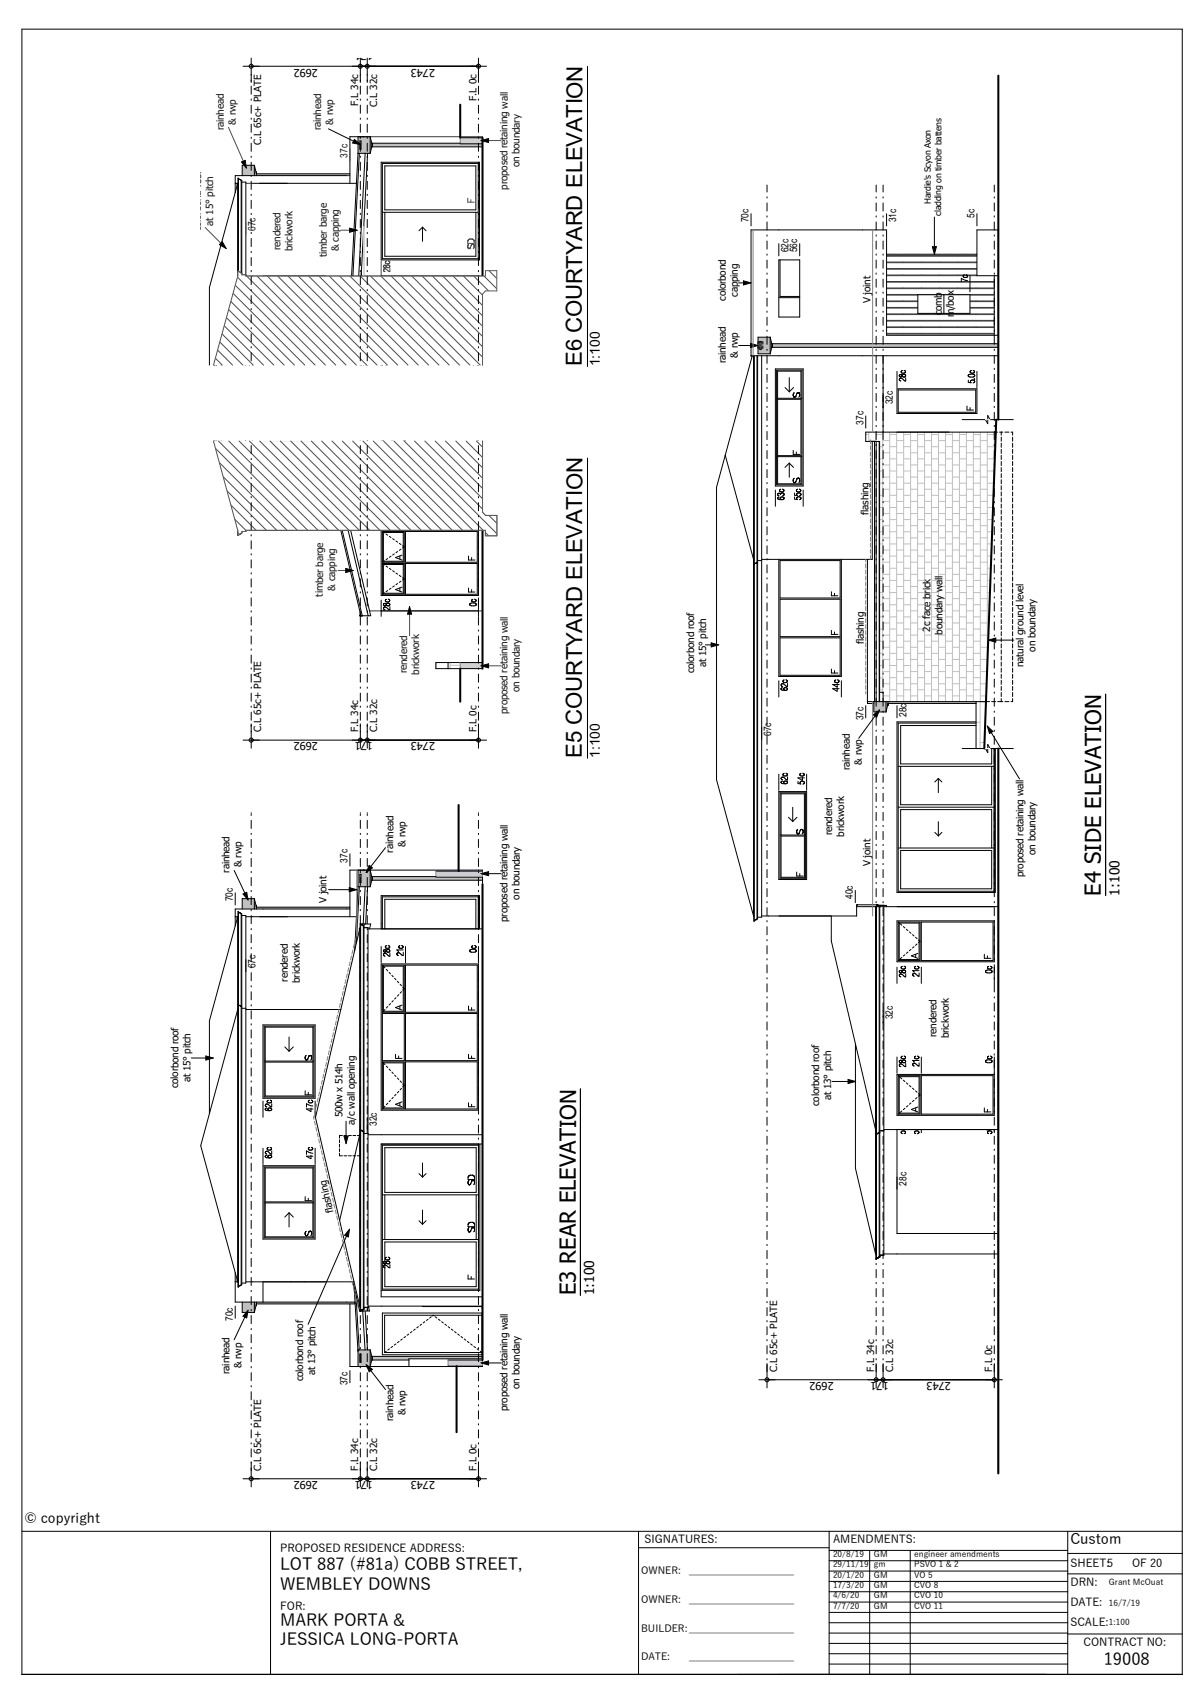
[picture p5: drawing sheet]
<svg xmlns="http://www.w3.org/2000/svg" width="297mm" height="420mm" viewBox="0 0 297 420" stroke-linecap="round" stroke-linejoin="round" font-family="sans-serif">
<defs><g id="words">
<g font-size="5.5">
<text x="143.5" y="90.4" transform="rotate(-90 143.5 90.4)">E6 COURTYARD ELEVATION</text>
<text x="143.5" y="187.1" transform="rotate(-90 143.5 187.1)">E5 COURTYARD ELEVATION</text>
<text x="271.6" y="221" transform="rotate(-90 271.6 221)">E4 SIDE ELEVATION</text>
<text x="142" y="319.6" transform="rotate(-90 142 319.6)">E3 REAR ELEVATION</text>
</g>
<g font-size="4.1">
<text x="69.1" y="387.5">LOT 887 (#81a) COBB STREET,</text>
<text x="69.1" y="392.4">WEMBLEY DOWNS</text>
<text x="69.1" y="401.3">MARK PORTA &amp;</text>
<text x="69.1" y="406">JESSICA LONG-PORTA</text>
<text x="272.3" y="411">19008</text>
</g>
<text font-size="3.6" x="264" y="381">Custom</text>
<g font-size="3.4">
<text x="148" y="90.4" transform="rotate(-90 148 90.4)">1:100</text>
<text x="148" y="187.1" transform="rotate(-90 148 187.1)">1:100</text>
<text x="276.2" y="221" transform="rotate(-90 276.2 221)">1:100</text>
<text x="146.6" y="319.6" transform="rotate(-90 146.6 319.6)">1:100</text>
<text x="6" y="375.8">© copyright</text>
</g>
<g font-size="2.7">
<text x="78.4" y="16.9" transform="rotate(180 78.4 16.9)">2692</text>
<text x="92" y="12.7" transform="rotate(180 92 12.7)">171</text>
<text x="107.3" y="16.9" transform="rotate(180 107.3 16.9)">2743</text>
<text x="78.4" y="183.2" transform="rotate(180 78.4 183.2)">2692</text>
<text x="92" y="183.2" transform="rotate(180 92 183.2)">171</text>
<text x="107.3" y="183.2" transform="rotate(180 107.3 183.2)">2743</text>
<text x="205.7" y="341.1" transform="rotate(180 205.7 341.1)">2692</text>
<text x="219.2" y="341.1" transform="rotate(180 219.2 341.1)">171</text>
<text x="234.6" y="341.1" transform="rotate(180 234.6 341.1)">2743</text>
<text x="78.4" y="365.5" transform="rotate(180 78.4 365.5)">2692</text>
<text x="92" y="365.5" transform="rotate(180 92 365.5)">171</text>
<text x="107.3" y="365.5" transform="rotate(180 107.3 365.5)">2743</text>
<text x="69.1" y="383">PROPOSED RESIDENCE ADDRESS:</text>
<text x="159" y="380.8">SIGNATURES:</text>
<text x="205.5" y="380.7">AMENDMENTS:</text>
<text x="264" y="386.8">SHEET:5</text>
<text x="279.2" y="386.8">OF 20</text>
<text x="264" y="391.3">DRN:</text>
<text x="69.1" y="397.2">FOR:</text>
<text x="264" y="401.2">SCALE:</text>
<text x="264" y="396.2">DATE:</text>
<text x="267.3" y="406.2">CONTRACT NO:</text>
</g>
<g font-size="2.5">
<text x="88.4" y="26.2" transform="rotate(-90 88.4 26.2)">F.L 34c</text>
<text x="93.1" y="26.4" transform="rotate(-90 93.1 26.4)">C.L 32c</text>
<text x="117.5" y="24.9" transform="rotate(-90 117.5 24.9)">F.L 0c</text>
<text x="64.4" y="35.9" transform="rotate(-90 64.4 35.9)">C.L 65c+ PLATE</text>
<text x="240.4" y="53.7" transform="rotate(-90 240.4 53.7)">5c</text>
<text x="184.7" y="54.9" transform="rotate(-90 184.7 54.9)">70c</text>
<text x="221.1" y="54.9" transform="rotate(-90 221.1 54.9)">31c</text>
<text x="194.5" y="62.3" transform="rotate(-90 194.5 62.3)">62c</text>
<text x="196.7" y="62.3" transform="rotate(-90 196.7 62.3)">56c</text>
<text x="179" y="74.2" transform="rotate(-90 179 74.2)">colorbond</text>
<text x="182" y="73.2" transform="rotate(-90 182 73.2)">capping</text>
<text x="214.7" y="74.9" transform="rotate(-90 214.7 74.9)">V joint</text>
<text x="232.3" y="77.8" transform="rotate(-90 232.3 77.8)">comb</text>
<text x="235.3" y="78.3" transform="rotate(-90 235.3 78.3)">m/box</text>
<text x="179" y="89.7" transform="rotate(-90 179 89.7)">rainhead</text>
<text x="182" y="88.3" transform="rotate(-90 182 88.3)">&amp; rwp</text>
<text x="220.2" y="99.8" transform="rotate(-90 220.2 99.8)">32c</text>
<text x="213" y="104.8" transform="rotate(-90 213 104.8)">37c</text>
<text x="214.2" y="127" transform="rotate(-90 214.2 127)">flashing</text>
<text x="229.5" y="155.9" transform="rotate(-90 229.5 155.9)">2c face brick</text>
<text x="213.1" y="159" transform="rotate(-90 213.1 159)">flashing</text>
<text x="232.5" y="156.6" transform="rotate(-90 232.5 156.6)">boundary wall</text>
<text x="255.4" y="160.8" transform="rotate(-90 255.4 160.8)">on boundary</text>
<text x="171.2" y="166.1" transform="rotate(-90 171.2 166.1)">colorbond roof</text>
<text x="174.2" y="164.7" transform="rotate(-90 174.2 164.7)">at 15° pitch</text>
<text x="252.4" y="164.6" transform="rotate(-90 252.4 164.6)">natural ground level</text>
<text x="213" y="177.8" transform="rotate(-90 213 177.8)">37c</text>
<text x="223.6" y="176.9" transform="rotate(-90 223.6 176.9)">28c</text>
<text x="64.4" y="180.6" transform="rotate(-90 64.4 180.6)">C.L 65c+ PLATE</text>
<text x="88.4" y="180.6" transform="rotate(-90 88.4 180.6)">F.L 34c</text>
<text x="93.1" y="180.6" transform="rotate(-90 93.1 180.6)">C.L 32c</text>
<text x="117.5" y="180.6" transform="rotate(-90 117.5 180.6)">F.L 0c</text>
<text x="190.3" y="181.6" transform="rotate(-90 190.3 181.6)">67c</text>
<text x="209.6" y="190.1" transform="rotate(-90 209.6 190.1)">rainhead</text>
<text x="212.6" y="188.7" transform="rotate(-90 212.6 188.7)">&amp; rwp</text>
<text x="100" y="209" transform="rotate(-90 100 209)">&amp; rwp</text>
<text x="205.3" y="206.1" transform="rotate(-90 205.3 206.1)">rendered</text>
<text x="208.2" y="206.4" transform="rotate(-90 208.2 206.4)">brickwork</text>
<text x="56.6" y="215.4" transform="rotate(-90 56.6 215.4)">rainhead</text>
<text x="59.6" y="213.9" transform="rotate(-90 59.6 213.9)">&amp; rwp</text>
<text x="85.7" y="212.9" transform="rotate(-90 85.7 212.9)">37c</text>
<text x="97" y="210.4" transform="rotate(-90 97 210.4)">rainhead</text>
<text x="214.7" y="213.8" transform="rotate(-90 214.7 213.8)">V joint</text>
<text x="255.4" y="211" transform="rotate(-90 255.4 211)">on boundary</text>
<text x="128.2" y="222" transform="rotate(-90 128.2 222)">on boundary</text>
<text x="210.4" y="221.9" transform="rotate(-90 210.4 221.9)">40c</text>
<text x="252.4" y="216.5" transform="rotate(-90 252.4 216.5)">proposed retaining wall</text>
<text x="57.4" y="222.5" transform="rotate(-90 57.4 222.5)">70c</text>
<text x="80.5" y="222.9" transform="rotate(-90 80.5 222.9)">V joint</text>
<text x="125.2" y="227.5" transform="rotate(-90 125.2 227.5)">proposed retaining wall</text>
<text x="63" y="239" transform="rotate(-90 63 239)">67c</text>
<text x="71" y="242.2" transform="rotate(-90 71 242.2)">rendered</text>
<text x="74" y="242.6" transform="rotate(-90 74 242.6)">brickwork</text>
<text x="220.2" y="251.6" transform="rotate(-90 220.2 251.6)">32c</text>
<text x="231" y="255.9" transform="rotate(-90 231 255.9)">rendered</text>
<text x="234" y="256.2" transform="rotate(-90 234 256.2)">brickwork</text>
<text x="44" y="268.5" transform="rotate(-90 44 268.5)">colorbond roof</text>
<text x="47" y="267.1" transform="rotate(-90 47 267.1)">at 15° pitch</text>
<text x="84.5" y="275.7" transform="rotate(-90 84.5 275.7)">500w x 514h</text>
<text x="202" y="272.9" transform="rotate(-90 202 272.9)">colorbond roof</text>
<text x="205" y="271.5" transform="rotate(-90 205 271.5)">at 13° pitch</text>
<text x="87.5" y="277.5" transform="rotate(-90 87.5 277.5)">a/c wall opening</text>
<text x="93" y="277.9" transform="rotate(-90 93 277.9)">32c</text>
<text x="223.6" y="292.6" transform="rotate(-90 223.6 292.6)">28c</text>
<text x="82.3" y="299" transform="rotate(-103 82.3 299)">flashing</text>
<text x="57.4" y="325.9" transform="rotate(-90 57.4 325.9)">70c</text>
<text x="56.6" y="339" transform="rotate(-90 56.6 339)">rainhead</text>
<text x="59.6" y="337.6" transform="rotate(-90 59.6 337.6)">&amp; rwp</text>
<text x="74.8" y="340.8" transform="rotate(-90 74.8 340.8)">colorbond roof</text>
<text x="77.8" y="339.4" transform="rotate(-90 77.8 339.4)">at 13° pitch</text>
<text x="85.7" y="341.8" transform="rotate(-90 85.7 341.8)">37c</text>
<text x="191.7" y="338.5" transform="rotate(-90 191.7 338.5)">C.L 65c+ PLATE</text>
<text x="215.6" y="338.5" transform="rotate(-90 215.6 338.5)">F.L 34c</text>
<text x="220.3" y="338.5" transform="rotate(-90 220.3 338.5)">C.L 32c</text>
<text x="244.8" y="338.5" transform="rotate(-90 244.8 338.5)">F.L 0c</text>
<text x="128.2" y="342.7" transform="rotate(-90 128.2 342.7)">on boundary</text>
<text x="97" y="350.7" transform="rotate(-90 97 350.7)">rainhead</text>
<text x="100" y="349.3" transform="rotate(-90 100 349.3)">&amp; rwp</text>
<text x="125.2" y="348.2" transform="rotate(-90 125.2 348.2)">proposed retaining wall</text>
<text x="64.4" y="362.9" transform="rotate(-90 64.4 362.9)">C.L 65c+ PLATE</text>
<text x="88.4" y="362.9" transform="rotate(-90 88.4 362.9)">F.L 34c</text>
<text x="93.1" y="362.9" transform="rotate(-90 93.1 362.9)">C.L 32c</text>
<text x="117.5" y="362.9" transform="rotate(-90 117.5 362.9)">F.L 0c</text>
<text x="158.2" y="388.3">OWNER:</text>
<text x="170" y="388.3">_____________________</text>
<text x="158.2" y="395.6">OWNER:</text>
<text x="170" y="395.6">_____________________</text>
<text x="158.2" y="402.6">BUILDER:_____________________</text>
<text x="158.2" y="409.7">DATE:</text>
<text x="170" y="409.7">_____________________</text>
</g>
<g font-size="2.5" fill="#171717">
<text x="55.2" y="32.1" transform="rotate(-90 55.2 32.1)">rainhead</text>
<text x="58.2" y="30.7" transform="rotate(-90 58.2 30.7)">&amp; rwp</text>
<text x="79.2" y="32.1" transform="rotate(-90 79.2 32.1)">rainhead</text>
<text x="82.2" y="30.7" transform="rotate(-90 82.2 30.7)">&amp; rwp</text>
<text x="85.7" y="38.9" transform="rotate(-90 85.7 38.9)">37c</text>
<text x="128.2" y="41.3" transform="rotate(-90 128.2 41.3)">on boundary</text>
<text x="125.2" y="46.8" transform="rotate(-90 125.2 46.8)">proposed retaining wall</text>
<text x="49.6" y="57.1" transform="rotate(-90 49.6 57.1)">colorbond roof</text>
<text x="52.5" y="55.7" transform="rotate(-90 52.5 55.7)">at 15° pitch</text>
<text x="63" y="57" transform="rotate(-90 63 57)">67c</text>
<text x="69.2" y="61.7" transform="rotate(-90 69.2 61.7)">rendered</text>
<text x="72.1" y="62" transform="rotate(-90 72.1 62)">brickwork</text>
<text x="80.6" y="63.4" transform="rotate(-90 80.6 63.4)">timber barge</text>
<text x="83.6" y="62" transform="rotate(-90 83.6 62)">&amp; capping</text>
<text x="79.7" y="147.2" transform="rotate(-90 79.7 147.2)">timber barge</text>
<text x="82.7" y="145.7" transform="rotate(-90 82.7 145.7)">&amp; capping</text>
<text x="100.4" y="166.1" transform="rotate(-90 100.4 166.1)">rendered</text>
<text x="103.4" y="166.5" transform="rotate(-90 103.4 166.5)">brickwork</text>
<text x="128.2" y="170.7" transform="rotate(-90 128.2 170.7)">on boundary</text>
<text x="125.2" y="176.2" transform="rotate(-90 125.2 176.2)">proposed retaining wall</text>
</g>
<g font-size="2.2">
<text x="229.6" y="50.3" transform="rotate(-90 229.6 50.3)">Hardie's Scyon Axon</text>
<text x="232.2" y="53.2" transform="rotate(-90 232.2 53.2)">cladding on timber battens</text>
</g>
<g font-size="2.1">
<text x="205.5" y="384.2">20/8/19</text>
<text x="205.5" y="386.7">29/11/19</text>
<text x="205.5" y="389.3">20/1/20</text>
<text x="215.6" y="384.2">GM</text>
<text x="215.6" y="386.7">gm</text>
<text x="215.6" y="389.3">GM</text>
<text x="225.5" y="384.2">engineer amendments</text>
<text x="225.5" y="386.7">PSVO 1 &amp; 2</text>
<text x="225.5" y="389.3">VO 5</text>
<text x="205.5" y="391.8">17/3/20</text>
<text x="205.5" y="394.4">4/6/20</text>
<text x="215.6" y="391.8">GM</text>
<text x="215.6" y="394.4">GM</text>
<text x="225.5" y="391.8">CVO 8</text>
<text x="225.5" y="394.4">CVO 10</text>
<text x="273.5" y="391.2">Grant McOuat</text>
<text x="205.5" y="396.9">7/7/20</text>
<text x="215.6" y="396.9">GM</text>
<text x="225.5" y="396.9">CVO 11</text>
<text x="273.5" y="396.3">16/7/19</text>
<text x="273.5" y="401">1:100</text>
</g>
</g></defs>
<g fill="none" stroke="#000" stroke-width=".25">
<path d="M5.4 7.2h286.2v406h-286.2zM5.4 377.9h286.2M66.7 377.9v35.3M157.5 377.9v35.3M204.5 377.9v35.3M263.4 377.9v35.3M157.5 381.9h47M204.5 397.9h58.9M204.5 395.3h58.9M204.5 392.8h58.9M204.5 390.2h58.9M204.5 387.7h58.9"/>
<path d="M204.5 385.1h58.9M204.5 382.6h58.9M214.5 382.6v30.6M224.5 382.6v30.6M263.4 383.3h28.2M263.4 388.4h28.2M204.5 408.1h58.9M204.5 405.5h58.9M204.5 403h58.9M204.5 400.4h58.9M204.5 410.6h58.9M263.4 403.2h28.2"/>
</g>
<path d="M52.5 108.8h76.2v77.2h-76.2z" fill-rule="evenodd" fill="#fff"/>
<!-- layer: K1  TEXT-(notes) -->
<path d="M119.7 127.2h2.8v5h-2.8z" fill-rule="evenodd" fill="#fff"/>
<g fill="none" stroke="#000" stroke-width=".25">
<path d="M119.7 127.2h2.8v5h-2.8zM119.8 132h.1M119.8 130.2h.1M119.8 129h.1M120 128.3h.1M120 131.6h.1M120.2 130.2h.1M120.6 128.7l.5-.3v.6zM120.7 132.2l.4-.2v.2M120.8 127.4h.1M120.8 130.8h.1M121 132h.1"/>
<path d="M121 130.2h.1M121 129h.1M121 129.3h.1M121.7 129.9h.1M121.9 128.5h.1M121.9 131.9h.1M122.2 132h.1M122.2 130.2h.1M122.2 129h.1M122.5 129.1h.1"/>
</g>
<!-- layer: D1  WALLS-(external) -->
<path d="M107.5 163.5v1.5M111 163.5v1.5M111 164.2h2.5" fill="none" stroke="#c0c0c0" stroke-width=".25"/>
<g fill="#000">
<path d="M60.6 129.9h1.7v.9h-1.7z" fill-rule="evenodd"/>
<path d="M62.3 128.5h2.6v.9h-2.6z" fill-rule="evenodd"/>
<path d="M62.3 129.9h2.6v.9h-2.6z" fill-rule="evenodd"/>
<path d="M71.7 128.5h17.2v.9h-17.2z" fill-rule="evenodd"/>
<path d="M71.7 129.9h17.2v.9h-17.2z" fill-rule="evenodd"/>
<path d="M88.9 129.9h1.7v.9h-1.7z" fill-rule="evenodd"/>
<path d="M90.6 128.5h3.4v.9h-3.4z" fill-rule="evenodd"/>
<path d="M90.6 129.9h3.4v.9h-3.4z" fill-rule="evenodd"/>
<path d="M118 129.9h1v.9h-1z" fill-rule="evenodd"/>
</g>
<g fill="#fff">
<path d="M64.9 129.2h.3v.8h-.3z" fill-rule="evenodd"/>
<path d="M65.4 129.2h5.8z" fill-rule="evenodd"/>
<path d="M65.2 129h.2v.4h-.2z" fill-rule="evenodd"/>
<path d="M71.4 129.2h.3v.8h-.3z" fill-rule="evenodd"/>
<path d="M71.2 129h.2v.4h-.2z" fill-rule="evenodd"/>
</g>
<!-- layer: J1  ROOF-(cover) -->
<path d="M53.9 108.8l1.1 6.5M55.4 111.8l2.3 13.1M58 121.4l1.6 9.4" fill="none" stroke="#fff" stroke-width=".25"/>
<path d="M52.7 108.8h.1l6 22h-.2z" fill-rule="evenodd" fill="#4c4c4c"/>
<!-- layer: D1  WALLS-(external) -->
<path d="M94.9 129.6h22.5" fill="none" stroke="#797979" stroke-width=".25"/>
<g fill="#fff">
<path d="M117.4 129.6h.6v.2h-.6z" fill-rule="evenodd"/>
<path d="M94.3 129.6h.6v.2h-.6z" fill-rule="evenodd"/>
<path d="M94 129.2h.3v.8h-.3z" fill-rule="evenodd"/>
<path d="M118 129.2h.3v.8h-.3z" fill-rule="evenodd"/>
</g>
<path d="M113.5 163.5h5.5v1.5h-5.5z" fill-rule="evenodd" fill="#cfcfcf"/>
<path d="M58.9 130.8h.7v.7l-.9 .6v-.2l.1 .2 .8-.6v-.6z" fill-rule="evenodd" fill="#a6a6a6"/>
<path d="M58.9 130.7v.1h.8v.3h.9v-.3l-.1 .2v-.2v.1l.1-.1v.3h-1v-.3h-.7z" fill-rule="evenodd" fill="#fff"/>
<!-- layer: D1  WALLS-(external) -->
<path d="M62.3 129.4v.5M65.2 129.2v-.2h.2v.4h-.2M65.4 129.2h5.8M71.4 129.2v-.2h-.2v.4h.2M88.9 129.4v.5M90.6 129.4v.5M94 129.4v.5" fill="none" stroke="#4c4c4c" stroke-width=".25"/>
<g fill="none" stroke="#000" stroke-width=".25">
<path d="M64.9 108.9h12.8v18.1h-12.8zM65.2 109.2h12.2v17.5h-12.2zM65.2 117.9h12.2M65.4 118.1h11.8v8.4h-11.8zM65.4 117.9v-8.4h11.8v8.4M90.6 108.8v19.7h27.7M94 108.8v19.7M94.3 108.8v9.1M94.6 108.8v8.9M94.6 117.7l-.3 .2M95 117.2l-.4 .5M95.6 116.5l-.3 .4"/>
<path d="M96.3 115.8l-.3 .3M96.7 108.8l.3 .4M97 115l-.3 .4M97.3 109.6l.4 .3M97.7 114.3l-.4 .4M98 110.3l.4 .3M98.4 113.6l-.4 .3M98.7 111l.3 .4M99 112.8l-.3 .4M99.4 111.7l.1 .1M99.4 112.2h.1M99.4 112.2v.1"/>
<path d="M99.5 112.3h.1M99.5 112.3v5.4h-4.9M99.5 111.6h.1M99.5 112.4h.1M99.5 112.1v.1M99.5 108.8v3.4M99.5 112.4l-.1 .1M99.5 112.1h.1M99.5 111.9h.1M99.5 112h.1M99.5 112.2h.1M99.6 112.1h.1"/>
<path d="M99.6 112.3h.1M99.6 112.1h-.1M99.6 112.1v.1M99.6 112.2h.1M99.6 110.4v1.7M99.6 112.8h.1M99.6 112.8v.1M99.6 111.5l-.1 .1M99.6 111.5h.1M99.6 112.4h.1M99.6 111.5v.1M99.6 111.6v.5"/>
<path d="M99.6 112.3v.1M99.6 112.3v.5M99.6 110.4h.1M99.6 112.9h.1M99.6 112.1l.1 .1M99.7 110.4l-.1 2.5M99.7 110.4h-.1M99.7 112.2h.1M99.7 108.8v9.1h-5.4M100 108.8v9.1h17.7v-9.1M118 108.8v20.4M62.3 128.5h26.6"/>
<path d="M65.2 129.2h-.3v.2h-2.6M65.2 129.4v.6M65.2 129.8h6.2M65.4 129.4h5.8M65.4 129h5.8M71.3 120.6v3.5M71.3 120.6l-1 1M71.3 120.6l1.1 1M71.4 129.2h.3v.2h17.2M71.4 129.4v.6M90.6 129.4h3.4M94 129.2h24.3v.8h-24.3z"/>
<path d="M94.3 139l.5 .4M94.3 131.1l.5 .4M94.3 128.5v-10.3h5.4v10.3M94.3 131.1h5.4v7.6h-5.4M94.3 139h5.4v7.6h-5.4M94.3 129.2v.4h23.7v-.4M94.3 130v-.2h23.7v.2M94.3 131.1v7.6M94.3 139v7.6M94.6 139.3h4.9v7.1h-4.9zM94.6 131.4h4.9v7.1h-4.9zM94.8 138.4l-.5 .3"/>
<path d="M94.9 129.6v.2M94.9 129.6h22.5M95.2 139.7l.4 .3M95.2 131.8l.4 .3M95.6 137.8l-.4 .3M96 132.4l.5 .2M96.5 137.3l-.5 .2M96.9 132.9l.4 .3M97.3 136.7l-.4 .3M97.7 133.5l.4 .3M98.1 136.1l-.4 .3M98.5 134.1l.4 .3"/>
<path d="M98.6 137.2v.8M98.9 135.5l-.4 .3M99.2 137l-1.6 .6 1.6 .6M99.3 134.7l.4 .2-.4 .3M100 139h17.7v7.6h-17.7zM100 131.1h17.7v7.6h-17.7zM100 128.5v-10.3h17.7v10.3M103.4 129.5h1.7M103.4 129.7h1.7M115.6 137.2v1h1.6M116.3 137.6v.6M117.4 129.6v.2"/>
<path d="M118 129.9v17h-24v-16.1M118.3 129.4h.7v1.4h-58.4v-.9h33.4M119 129.9l-24.7 .1M94 148.1v4M94 150.7h24M94.6 149.2h.1M94.6 149.2l.3 .3 .4-.3M94.6 149.9l.1 .4 .3 .2M94.7 149l-.1 .2M94.7 149.9h-.1M94.7 149h.1M94.7 149l.4-.1 .2 .3"/>
<path d="M94.8 146.3l-.5 .3M95.1 148.2v.2M95.1 148.2h.1M95.1 148.1v.1M95.1 148v.1M95.1 148.4h.1M95.4 147.9l-.3 .1M95.6 145.7l-.4 .3M95.8 147.9l.3 .2M96 148.9h.1M96 148.9h-.5l-.2 .3M96 140.3l.5 .2"/>
<path d="M96 148.9a.41 .41 0 0 1-.2 .6 .41 .41 0 0 1-.5-.3M96.1 148.1v.1M96.1 148.2l-.2 .3-.7-.1M96.2 149.7v.8l-1-.7-.5 .1M96.5 145.2l-.5 .2M96.9 140.8l.4 .3M97.3 144.6l-.4 .3M97.7 141.4l.4 .3M98.1 144l-.4 .3M98.5 142l.4 .3M98.6 145.1v.8M98.9 143.4l-.4 .3"/>
<path d="M99.2 144.9l-1.6 .6 1.6 .6M99.3 142.6l.4 .2-.4 .3M115.6 145.1v1h1.6M115.9 149.2h.1M115.9 149.2l.1 .2M115.9 149v.2M115.9 149h.1M116 148.9l-.1 .1M116 149.4h.1M116.1 148.9l.8-.1 .5 .2M116.1 148.9h-.1M116.3 145.5v.6"/>
<path d="M116.4 148.2l.2 .3 .7-.1M116.4 148.2h.1M116.7 147.9l-.3 .3M117.1 147.9l.3 .2M117.4 148.3l-.1 .1M117.4 149h.1M117.4 148.1v.1M117.4 149l.1 .2M117.4 148.2v.1M117.5 149.2l-.3 .3-1.1-.1M117.5 149.2h.1M118 148.1v4"/>
<path d="M110.5 163.5v1.5M119 163.5h-11.5v1.5h11.5"/>
</g>
<path d="M60.6 108.8v21.1M62.3 108.8v20.6M88.9 108.8v20.6M119 108.8v20.6M64.9 128.5v.9M64.9 129.9v.9M71.7 128.5v.9M71.7 129.9v.9M90.6 128.5v.9M94 128.5v.9M94 129.9v.9M119 130.8v19.9h-27.8" fill="none" stroke="#3a3a3a" stroke-width=".25"/>
<!-- layer: J1  ROOF-(cover) -->
<path d="M52.8 108.8l6 22M53.3 108.8l6 22h1.2l-6-22" fill="none" stroke="#000" stroke-width=".25"/>
<path d="M58.6 130.8h.7" fill="none" stroke="#4c4c4c" stroke-width=".25"/>
<!-- layer: D1  WALLS-(external) -->
<path d="M113.5 163.5v1.5M119 163.5v1.5" fill="none" stroke="#808080" stroke-width=".25"/>
<g fill="none" stroke="#4c4c4c" stroke-width=".25">
<path d="M58.7 131.9v.1M59 131.9l-.3 .2v-.2M59 130.7l-.1 .2 .8-.1-.1 .7h-.1M59 130.7h.1M59.1 131.8l-.1 .1M59.2 131.8h.1M59.2 131.8h-.1M59.3 131.8h-.1M59.4 131.7l-.1 .1M59.4 131.7h.1M59.5 131.5v.1M59.5 131.6l-.1 .1"/>
<path d="M59.7 131.1h.9M60.5 130.8h.1M60.5 130.9h.1M60.5 130.8v.2l.1-.2v.3h-1M60.5 130.7v.2"/>
</g>
<g fill="none" stroke="#000" stroke-width=".25">
<path d="M60.5 108.8v22M90.6 108.8v21.1M58.7 130.8v1.1M58.8 130.8v1.3M59.5 130.9v.7M60.5 130.8h.1M84.1 130.8l4.9 21.1M84.4 130.8l5 21.1M85.9 130.8l4.9 21.1M86.5 130.8l4.9 21.1h-2.4M88.8 151.8h.1M88.8 151.2v.8l.2-.1"/>
<path d="M88.9 151.9h.1M88.9 151.4l-.1 .6M89 151.7v.2M89 151.9h.1"/>
</g>
<!-- layer: K1  TEXT-(notes) -->
<path d="M118 129.9h1.7v.9h-1.7z" fill-rule="evenodd" fill="#fff"/>
<path d="M118 130.3l.6 .5M118 130.4l.5 .4M118.3 129.9l.9 .9M118.4 129.9l.9 .9M119 129.9l.7 .8M119.1 129.9l.6 .7M119.7 129.9v.1" fill="none" stroke="#4c4c4c" stroke-width=".25"/>
<path d="M118 129.9h1.7v.9h-1.7z" fill="none" stroke="#5c5c5c" stroke-width=".25"/>
<path d="M119 126.5l.7 .7v2.2h-.7z" fill-rule="evenodd" fill="#fff"/>
<path d="M119 126.5l.7 .7v2.2h-.7zM119.1 129.1h.1M119.3 127.6h.1M85.3 140.3l1.9 .5-1.9 .5zM101 149.7l.5 1.9h-1zM118.7 164.3l1.8-.5v1z" fill="none" stroke="#000" stroke-width=".25"/>
<path d="M119 130.8v34.2" fill="none" stroke="#000" stroke-width=".5"/>
<!-- layer: K1  TEXT-(notes) -->
<path d="M113.5 165v8.2" fill="none" stroke="#000" stroke-width=".5"/>
<path d="M83.4 140.8h1.9M101 151.6v5.3M120.5 164.3h3.1" fill="none" stroke="#4c4c4c" stroke-width=".25"/>
<path d="M85.3 140.3l1.9 .5-1.9 .5zM101 149.7l.5 1.9h-1zM118.7 164.3l1.8-.5v1z" fill="#000"/>
<path d="M52.7 108.8h66.3v17.6l.7 .8h2.8v5h-2.8v-1.4h-59.1v.3h-1v.4l-.9 .6v-1.1z" fill-rule="evenodd" fill="#fff"/>
<g fill="none" stroke="#4c4c4c" stroke-width=".25">
<path d="M53.1 110.6l20.3 20.2M53.9 108.8l22 22M54.1 114.1l16.7 16.7M55 117.6l13.3 13.2M56.4 108.8l22 22M59 108.8l22 22M61.5 108.8l22 22M64.1 108.8l22 22M66.6 108.8l22 22M69.2 108.8l22 22M71.7 108.8l22 22M74.3 108.8l22 22"/>
<path d="M76.8 108.8l22 22M79.3 108.8l22.1 22M81.9 108.8l22 22M84.4 108.8l22 22M87 108.8l22 22M89.5 108.8l22 22M92.1 108.8l22 22M94.6 108.8l22 22M97.2 108.8l22 22M99.7 108.8l22.8 22.9M102.3 108.8l16.7 16.8M104.8 108.8l14.2 14.3"/>
<path d="M107.3 108.8l11.7 11.7M109.9 108.8l9.1 9.2M112.4 108.8l6.6 6.6M115 108.8l4 4.1M117.5 108.8l1.5 1.5M56 121.1l9.7 9.7M56.9 124.6l6.3 6.2M57.9 128.1l2.7 2.8M58.7 131.5l.4 .4M119.7 131.4l.8 .8M120.6 127.2l1.9 1.9"/>
</g>
<path d="M52.7 108.8l6 22.2v1.1l.9-.6v-.4h1v-.3h59.1v1.4h2.8v-5h-2.8l-.7-.8v-17.6" fill="none" stroke="#5c5c5c" stroke-width=".25"/>
<g fill="none" stroke="#000" stroke-width=".25">
<path d="M62 109.9v2M62 113.1v.3M62 114.6v2M62 117.8v.3M62 119.3v2M88.9 109.9v2M88.9 113.1v.3M88.9 114.6v2M88.9 117.8v.3M88.9 119.3v2M90.6 109.9v2M90.6 113.1v.3"/>
<path d="M90.6 114.6v2M90.6 117.8v.3M90.6 119.3v2M118 109.9v2M118 113.1v.3M118 114.6v2M118 117.8v.3M118 119.3v2M62 122.5v.3M62 124v2M62 127.2v.3M62 128.7v2"/>
<path d="M62 131.9v.3M62 133.4v2M62 136.6v.3M62 138.1v2M88.9 122.5v.3M88.9 124v2M88.9 127.2v.3M88.9 128.7v2M88.9 131.9v.3M88.9 133.4v2M88.9 136.6v.3M88.9 138.1v2"/>
<path d="M90.6 122.5v.3M90.6 124v2M90.6 127.2v.3M90.6 128.7v2M90.6 131.9v.3M90.6 133.4v2M90.6 136.6v.3M90.6 138.1v2M118 122.5v.3M118 124v2M118 127.2v.3M118 128.7v2"/>
<path d="M118 131.9v.3M118 133.4v2M118 136.6v.3M118 138.1v2M62 141.3v.3M62 142.8v2M62 146v.3M62 147.5v2M62 150.7v.3M62 152.2v2M62 155.4v.3M62 156.9v2"/>
<path d="M88.9 141.3v.3M88.9 142.8v2M88.9 146v.3M88.9 147.5v2M88.9 150.7v.3M88.9 152.2v2M88.9 155.4v.3M88.9 156.9v2M90.6 141.3v.3M90.6 142.8v2M90.6 146v.3M90.6 147.5v2"/>
<path d="M90.6 150.7v.3M90.6 152.2v2M90.6 155.4v.3M90.6 156.9v2M118 141.3v.3M118 142.8v2M118 146v.3M118 147.5v2M118 150.7v.3M118 152.2v2M118 155.4v.3M118 156.9v2"/>
<path d="M62 160.1v.3M62 161.6v2M62 164.8v.3M62 166.3v2M62 169.5v.3M62 171v2M62 174.2v.3M62 175.7v2M62 178.6v6M88.9 160.1v.3M88.9 161.6v2M88.9 164.8v.3"/>
<path d="M88.9 166.3v2M88.9 169.5v.3M88.9 171v2M88.9 174.2v.3M88.9 175.7v2M88.9 178.6v6M90.6 160.1v.3M90.6 161.6v2M90.6 164.8v.3M90.6 166.3v2M90.6 169.5v.3M90.6 171v2"/>
<path d="M90.6 174.2v.3M90.6 175.7v2M90.6 178.6v6M118 160.1v.3M118 161.6v2M118 164.8v.3M118 166.3v2M118 169.5v.3M118 171v2M118 174.2v.3M118 175.7v2M118 178.6v6"/>
<path d="M60 182.6h60M118 182.6h.1"/>
<circle cx="62" cy="182.6" r=".5"/>
<circle cx="88.9" cy="182.6" r=".5"/>
<circle cx="90.6" cy="182.6" r=".5"/>
<circle cx="118" cy="182.6" r=".5"/>
</g>
<path d="M49.5 14.3h79.2v75.8h-79.2z" fill-rule="evenodd" fill="#fff"/>
<!-- layer: F2a  PLUMBING-(external)-dont show on site -->
<g fill="#c0c0c0">
<path d="M91.3 33.7l.5 2.1-.5 2z"/>
<path d="M63.2 42.9h23.1v.4h-23.1z" fill-rule="evenodd"/>
<path d="M59.7 40.8h3v2.5h-3z" fill-rule="evenodd"/>
<path d="M62.7 40.8l.5 2.5h-.5z" fill-rule="evenodd"/>
<path d="M91.8 35.3l27.2 .2v.7h-27.2z" fill-rule="evenodd"/>
<path d="M88.3 33.7h3v4.1h-3zM88.8 34.8v2h.3v-2z" fill-rule="evenodd"/>
</g>
<path d="M88.9 34.8v2" fill="none" stroke="#c0c0c0" stroke-width=".3"/>
<!-- layer: D1  WALLS-(external) -->
<g fill="#000">
<path d="M60.6 68.1h1.7v.9h-1.7z" fill-rule="evenodd"/>
<path d="M62.3 69.5h26.6v.9h-26.6z" fill-rule="evenodd"/>
<path d="M62.3 68.1h26.6v.9h-26.6z" fill-rule="evenodd"/>
<path d="M90.6 69.5h3.4v.9h-3.4z" fill-rule="evenodd"/>
<path d="M88.9 68.1h1.7v.9h-1.7z" fill-rule="evenodd"/>
<path d="M90.6 68.1h3.4v.9h-3.4z" fill-rule="evenodd"/>
<path d="M118 68.1h1v.9h-1z" fill-rule="evenodd"/>
</g>
<!-- layer: J1  ROOF-(cover) -->
<path d="M56.1 80l.4 2.7M56.6 77.9l.5 2.8M57.2 75.9l.5 2.8M57.7 73.9l.5 2.7M58.3 71.8l.5 2.8M58.8 69.8l.5 2.7M59.5 68.1l.4 2.4M60.4 68.1v.4M53.8 88.1l.4 2M54.4 86.1l.5 2.8M54.9 84.1l.5 2.7M55.5 82l.5 2.8" fill="none" stroke="#fff" stroke-width=".25"/>
<path d="M58.6 68.1h.2l-6 22h-.1z" fill-rule="evenodd" fill="#4c4c4c"/>
<!-- layer: D1  WALLS-(external) -->
<path d="M94.9 69.4h22.5" fill="none" stroke="#797979" stroke-width=".25"/>
<g fill="#fff">
<path d="M117.4 69.2h.6v.2h-.6z" fill-rule="evenodd"/>
<path d="M94.3 69.2h.6v.2h-.6z" fill-rule="evenodd"/>
<path d="M94 69h.3v.8h-.3z" fill-rule="evenodd"/>
<path d="M118 69h.3v.8h-.3z" fill-rule="evenodd"/>
</g>
<path d="M113.5 34h5.5v1.5h-5.5z" fill-rule="evenodd" fill="#cfcfcf"/>
<path d="M58.7 66.9l.9 .5v.7h-.7h.7v-.7l-.8-.5-.1 .1z" fill-rule="evenodd" fill="#a6a6a6"/>
<path d="M58.9 68.1h.7v-.3h1v.4l-.1-.2v.2v-.2l.1 .2v-.4h-.9v.3h-.8l.1 .2z" fill-rule="evenodd" fill="#fff"/>
<!-- layer: F2a  PLUMBING-(external)-dont show on site -->
<path d="M88.8 34.8h.3v2h-.3zM91.3 33.7h-3v4.1h3M91.3 33.7v4.1M91.3 33.7l.5 2.1-.5 2M113.5 35.3h-21.7v.9h27.2v-.7M62.7 40.8l.5 2.1h23.1M62.7 40.8h-3v2.5M62.7 40.8v2.5M63.2 42.4v.9" fill="none" stroke="#000" stroke-width=".25"/>
<!-- layer: D1  WALLS-(external) -->
<g fill="none" stroke="#000" stroke-width=".25">
<path d="M88.9 33.7h-2.6v11.5M89.6 33.7h.1M113.5 34h5.5M113.5 35.5h5.5M58 45.2h.6M62.3 45.2h25.6M85.5 43.3h-27.5v4.2M94 40h24.3v24.1h-24.3zM94.3 40.3h23.7v23.5h-23.7zM94.3 52.4h23.7M94.9 40.9h22.5v10.9h-22.5zM94.9 52.4v10.8h22.5v-10.8"/>
<path d="M104.2 56.1v3.5M104.2 56.1l-.8 .8M104.2 56.1l.9 .8M60.6 68.1h58.4v.9h-58.4zM62.3 69.5h26.6M62.3 70.4h26.6v19h-24.6v-19M64.9 79.9h24M76.1 76.9l.5 .8M76.6 73.2v4.5M77.1 76.9l-.5 .8M88.9 71h-24v17.9h24M89.1 67.3v.8"/>
<path d="M89.1 69v1.4M90.6 69.5h3.4M90.6 70.4h27.7M94 69v.8h24.3v-.8M94.3 69v.2h23.7v-.2M94.3 69.8v-.4h23.7v.4M94.9 69.2v.2M94.9 69.4h22.5M103.4 69.5h1.7M103.4 69.3h1.7M117.4 69.2v.2M118 68.1v.9"/>
<path d="M118 69.8v.6M76.6 82.2v4.4M76.6 82.2l-.5 .8M76.6 82.2l.5 .8M89.1 81.4v6.3h-.2M90.6 81.4v8.7M94.3 90.1v-6h23.4v6M95.2 90.1v-5.1h21.6v5.1M118 81.4v8.7M118 83.8h-24v6.3"/>
</g>
<g fill="none" stroke="#000" stroke-width=".25">
<path d="M90.6 70.4h-1.7v10.1M90.7 70.4v10.1M92.5 70.4v10.1M94.3 70.4v10.1M96.2 70.4v10.1M98 70.4v10.1M99.8 70.4v10.1M101.6 70.4v10.1M103.5 70.4v10.2M105.3 70.4v10.2M107.1 70.4v10.2M108.9 70.4v10.2"/>
<path d="M110.7 70.4v10.2M112.6 70.4v11M114.4 70.4v11M116.2 70.4v11M118 70.4l.1 11h-29.2v-.3M118 70.4h.1M90.7 81.1v.3M92.5 81.1v.3M94.3 81.1v.3M96.2 81.1v.3M98 81.1v.3M99.8 81.1v.3"/>
<path d="M101.6 81.1v.3M103.5 81v.4M105.3 81v.4M107.1 81v.4M108.9 81v.4M110.7 81v.4"/>
</g>
<!-- layer: D1  WALLS-(external) -->
<g fill="none" stroke="#3a3a3a" stroke-width=".25">
<path d="M89.7 33.7h29.3v.3M89.7 33.7h.1M90.6 33.7h.1M119 36.2v31.9M60.6 45.2h1.7M85.5 43.3h.8M89.7 55.8v12.3M118 40v24.1M60.6 67.8v.3M62.3 69.5v20.6M88.9 69.5v.9M89.1 67.3v.8"/>
<path d="M89.1 69v1.4M89.7 69v1.4M90.6 69.5v.9M94 68.1v.9M94 69.5v.9M119 69v21.1M88.9 89.4v.7M89.1 81.4v8.7M89.7 81.4v8.7M118 81.9h1"/>
</g>
<g fill="none" stroke="#4c4c4c" stroke-width=".25">
<path d="M115.4 59.5v.6h1.6v-.6M115.4 48.9v1h1.6M115.4 59.5h.1M115.4 59.4v.1M115.4 59.4h.1M115.6 59.1l-.2 .3M115.6 59.1h.1M115.7 59.1h-.1M115.7 59.1h.1M115.8 59l-.1 .1M115.8 59h.1M115.9 59h-.1"/>
<path d="M116 59h-.1M116.1 49.3v.6M116.4 59h.1M116.4 59h-.4M116.5 59h.1M116.6 59h.1M116.6 59l.1 .1M116.7 59.1h.1M116.7 59.1l.2 .2M116.9 59.3h.1M116.9 59.3l.1 .2M117 59.5h.1"/>
<path d="M62.3 69v.5M88.9 69v.5M90.6 69v.5M94 64.4v3.7M94 69v.5M94.6 65.7a.36 .36 0 0 0 .3 .3 .36 .36 0 0 0 .4-.2M94.6 65.7h.1M94.6 66.6v.1M94.6 66.7l.1 .2M94.6 65.6v.1M94.7 65.6h-.1M94.7 66.9h.1"/>
<path d="M94.7 66.9l.3 .1M95.1 65.5l-.4 .1M95.1 65.5h.1M95.2 65.5l.1 .2M95.3 65.8a.43 .43 0 0 1 .4-.4 .43 .43 0 0 1 .5 .4M95.3 65.7l.4 .4 .4-.3M95.4 64.4l-.3 .2a.53 .53 0 0 0 .4 .6 .53 .53 0 0 0 .6-.4M95.8 64.4l.3 .4M96.1 64.8h.1M96.2 65.8h-.1M96.2 66.2v.8l-1.1-.7-.3 .1-.2 .2M115.4 60.9h.1"/>
<path d="M115.4 60.9l.2 .4M115.4 60.7v.2M115.4 60.7h.1M115.5 60.3l-.1 .4M115.6 61.3h.1M115.6 60.3h-.1M115.6 60.3h.1M115.7 61.3h.1M115.8 61.3h.1M115.9 61.3h-.1M115.9 61.3h.1M116 61.2h-.1"/>
<path d="M116 61.2h.1M116.2 60.5l-.2 .7M116.3 60.5h-.1M116.3 60.4v.1M116.3 60.4h.1M116.4 60.4h-.1M116.4 60.3v.1M116.5 60.3h-.1M116.5 60.3h.1M116.6 60.3h.1M116.6 60.2v.1M116.7 60.2h-.1"/>
<path d="M116.7 60.3h.1M116.8 60.3h.1M116.9 60.4h.1M116.9 60.4l.1 .3M117 60.7v.1M117 60.8l-.2 .5"/>
</g>
<!-- layer: J1  ROOF-(cover) -->
<path d="M88.3 37.8h.1M58.5 45.2v.6M58.6 45.2l-6.9 25.7v19.2M58.6 45.2h.1M58.6 45.2v22.9M58.8 68.1l-6 22M60.5 68.1v22M60.5 68.1l-5.9 22M60.5 68.1h-1.2l-6 22M61.6 69v21.1" fill="none" stroke="#000" stroke-width=".25"/>
<path d="M58.6 68.1h.7" fill="none" stroke="#4c4c4c" stroke-width=".25"/>
<!-- layer: D1  WALLS-(external) -->
<path d="M113.5 34v1.5M119 34v1.5" fill="none" stroke="#808080" stroke-width=".25"/>
<path d="M88.9 80.5h14.2v.6h-14.2M102.8 80.5v.6M103.1 80.6h9.5M103.1 81h9.5M104.4 80.7v.3M111 80.7l.1 .3" fill="none" stroke="#4c4c4c" stroke-width=".25"/>
<g fill="none" stroke="#4c4c4c" stroke-width=".25">
<path d="M58.7 67l.1-.1 .1 .2M58.9 67.1h.1M58.9 67.1l.2 .1M59 68.3h.1M59.1 67.2h.1M59.2 67.2l.2 .1M59.2 67.2h.1M59.4 67.3h.1M59.4 67.3l.1 .1M59.5 67.4h.1M59.5 67.4h.1l.1 .7h-.8l.1 .2M59.6 67.8h1v.4v-.2l-.1 .2"/>
<path d="M60.5 68.2h.1M60.5 68v.2M60.5 68.1h.1"/>
</g>
<g fill="none" stroke="#000" stroke-width=".25">
<path d="M88.3 37.8l-1.6 30.3M88.6 37.8l-1.5 30.3M88.9 33.7h.1M88.9 33.7h.7M89.6 33.7h.1M90.1 37.8l-1.6 30.3M90.7 37.8l-1.6 30.3M58.8 44h-.1v23M58.8 44l.4 .3M58.8 44v22.9M59.2 44.3h.1M59.2 44.3l.3 .2"/>
<path d="M59.5 44.5h.1v22.9M59.5 44.5v22.9M59.6 44.9h1v22.9M58.7 66.9v.1M58.9 67v1.1M60.5 67.8v.2M60.6 67.8v.2"/>
</g>
<!-- layer: K1  TEXT-(notes) -->
<path d="M56.4 31.4l3.6 8.4M86.3 36.7v3M120.5 34.7h3.1M50.6 56.2l3.9 3.8M60.6 54.9v3M84.1 56.8h2.1" fill="none" stroke="#4c4c4c" stroke-width=".25"/>
<path d="M119 34v34.1" fill="none" stroke="#000" stroke-width=".5"/>
<!-- layer: K1  TEXT-(notes) -->
<path d="M113.5 25.8v8.2" fill="none" stroke="#000" stroke-width=".5"/>
<path d="M59.6 40l.9-.4 .3 1.9zM81 31.8l6.2 3M87.4 34.4l1.5 1.3-1.9-.4zM118.7 34.7l1.8-.5v1zM54.8 59.7l1 1.6-1.7-.9zM86.2 56.3l1.9 .5-1.9 .5z" fill="none" stroke="#000" stroke-width=".25"/>
<path d="M87.4 34.4l1.5 1.3-1.9-.4zM118.7 34.7l1.8-.5v1zM59.6 40l.9-.4 .3 1.9zM86.2 56.3l1.9 .5-1.9 .5zM54.1 60.4l.7-.7 1 1.6z" fill="#000"/>
<path d="M89.7 55.8v12.3" fill="none" stroke="#fff" stroke-width=".25"/>
<path d="M58.7 66.9l.9 .5v.4h1v.3h59.1v-1.3h2.8v5h-2.8l-.7 .8v17.5h-66.3l6-22.2z" fill-rule="evenodd" fill="#fff"/>
<g fill="none" stroke="#4c4c4c" stroke-width=".25">
<path d="M55.9 78.4l11.6 11.7M56.4 76.4l13.7 13.7M56.9 74.4l15.7 15.7M57.5 72.4l17.7 17.7M58 70.4l19.7 19.7M58.6 68.4l21.7 21.7M60.6 67.8v.1M60.9 68.1l21.9 22M63.4 68.1l22 22M66 68.1l21.9 22M68.5 68.1l22 22M71.1 68.1l21.9 22"/>
<path d="M73.6 68.1l22 22M76.1 68.1l22 22M78.7 68.1l21.9 22M81.2 68.1l22 22M83.8 68.1l21.9 22M86.3 68.1l22 22M88.9 68.1l21.9 22M91.4 68.1l22 22M94 68.1l21.9 22M96.5 68.1l22 22M99.1 68.1l19.9 20M101.6 68.1l17.4 17.5"/>
<path d="M104.1 68.1l14.9 14.9M106.7 68.1l12.3 12.4M109.2 68.1l9.8 9.8M111.8 68.1l7.2 7.3M114.3 68.1l4.7 4.7M116.9 68.1l3.6 3.7M119.4 68.1l3.1 3.2M120.6 66.8l1.9 1.9M53.1 88.4l1.7 1.7M53.7 86.4l3.7 3.7M54.2 84.4l5.7 5.7M54.8 82.4l7.7 7.7"/>
<path d="M55.3 80.4l9.7 9.7"/>
</g>
<path d="M52.7 90.1l6-22.2v-1l.9 .5v.4h1v.3h59.1v-1.3h2.8v5h-2.8l-.7 .8v17.5" fill="none" stroke="#5c5c5c" stroke-width=".25"/>
<g fill="none" stroke="#000" stroke-width=".25">
<path d="M60 16.3h60M62 14.3v6M88.9 14.3v6M90.6 14.3v6M118 16.3h.1M118 14.3v6M62 21.2v2M62 24.4v.3M62 25.9v2M62 29.1v.3M62 30.6v2M62 33.8v.3"/>
<path d="M62 35.3v2M62 38.5v.3M88.9 21.2v2M88.9 24.4v.3M88.9 25.9v2M88.9 29.1v.3M88.9 30.6v2M88.9 33.8v.3M88.9 35.3v2M88.9 38.5v.3M90.6 21.2v2M90.6 24.4v.3"/>
<path d="M90.6 25.9v2M90.6 29.1v.3M90.6 30.6v2M90.6 33.8v.3M90.6 35.3v2M90.6 38.5v.3M118 21.2v2M118 24.4v.3M118 25.9v2M118 29.1v.3M118 30.6v2M118 33.8v.3"/>
<path d="M118 35.3v2M118 38.5v.3M62 40v2M62 43.2v.3M62 44.7v2M62 47.9v.3M62 49.4v2M62 52.6v.3M62 54.1v2M62 57.3v.3M62 58.8v2M88.9 40v2"/>
<path d="M88.9 43.2v.3M88.9 44.7v2M88.9 47.9v.3M88.9 49.4v2M88.9 52.6v.3M88.9 54.1v2M88.9 57.3v.3M88.9 58.8v2M90.6 40v2M90.6 43.2v.3M90.6 44.7v2M90.6 47.9v.3"/>
<path d="M90.6 49.4v2M90.6 52.6v.3M90.6 54.1v2M90.6 57.3v.3M90.6 58.8v2M118 40v2M118 43.2v.3M118 44.7v2M118 47.9v.3M118 49.4v2M118 52.6v.3M118 54.1v2"/>
<path d="M118 57.3v.3M118 58.8v2M62 62v.3M62 63.5v2M62 66.7v.3M62 68.2v2M62 71.4v.3M62 72.9v2M62 76.1v.3M62 77.6v2M88.9 62v.3M88.9 63.5v2"/>
<path d="M88.9 66.7v.3M88.9 68.2v2M88.9 71.4v.3M88.9 72.9v2M88.9 76.1v.3M88.9 77.6v2M90.6 62v.3M90.6 63.5v2M90.6 66.7v.3M90.6 68.2v2M90.6 71.4v.3M90.6 72.9v2"/>
<path d="M90.6 76.1v.3M90.6 77.6v2M118 62v.3M118 63.5v2M118 66.7v.3M118 68.2v2M118 71.4v.3M118 72.9v2M118 76.1v.3M118 77.6v2M62 80.8v.3M62 82.3v2"/>
<path d="M62 85.5v.3M62 87v2M88.9 80.8v.3M88.9 82.3v2M88.9 85.5v.3M88.9 87v2M90.6 80.8v.3M90.6 82.3v2M90.6 85.5v.3M90.6 87v2M118 80.8v.3M118 82.3v2"/>
<path d="M118 85.5v.3M118 87v2"/>
<circle cx="62" cy="16.3" r=".5"/>
<circle cx="88.9" cy="16.3" r=".5"/>
<circle cx="90.6" cy="16.3" r=".5"/>
<circle cx="118" cy="16.3" r=".5"/>
</g>
<!-- layer: F2a  PLUMBING-(external)-dont show on site -->
<g fill="#c0c0c0">
<path d="M63.2 321.3h24.4v.5h-24.4z" fill-rule="evenodd"/>
<path d="M59.7 321.3h3v2.6h-3z" fill-rule="evenodd"/>
<path d="M62.7 321.3h.5l-.5 2.6z" fill-rule="evenodd"/>
</g>
<path d="M63.2 224.1h23.1" fill="none" stroke="#c0c0c0" stroke-width=".45"/>
<g fill="#c0c0c0">
<path d="M91.3 214.7l.5 2.1-.5 2z"/>
<path d="M59.7 221.8h3v2.5h-3z" fill-rule="evenodd"/>
<path d="M62.7 221.8l.5 2.5h-.5z" fill-rule="evenodd"/>
<path d="M91.8 216.3l27.2 .2v.7h-27.2z" fill-rule="evenodd"/>
<path d="M88.3 214.7h3v4.1h-3zM88.8 215.8v2h.3v-2z" fill-rule="evenodd"/>
</g>
<path d="M88.9 215.8v2" fill="none" stroke="#c0c0c0" stroke-width=".3"/>
<g fill="#c0c0c0">
<path d="M91.3 333.1l.5 2.1-.5 2z"/>
<path d="M91.8 334.7h27.2v.6h-18.1v.3h-9.1z" fill-rule="evenodd"/>
<path d="M88.3 333.1h3v4.1h-3zM88.8 334.2v2h.3v-2z" fill-rule="evenodd"/>
</g>
<path d="M88.9 334.2v2" fill="none" stroke="#c0c0c0" stroke-width=".3"/>
<!-- layer: D1  WALLS-(external) -->
<g fill="#c8c8ff">
<path d="M107.5 215h11.5v1.5h-11.5z" fill-rule="evenodd"/>
<path d="M110.5 335.6h8.5v1.5h-8.5z" fill-rule="evenodd"/>
</g>
<g fill="none" stroke="#000" stroke-width=".25">
<path d="M88.9 214.7h-2.6v11.5M89.6 214.7h29.4v.3h-11.5M89.7 214.7h.1M90.6 214.7h.1M107.5 216.5h11.5M119 217.2v105.1h-28.2M58 226.2h.6M60.6 226.2h27.3M86.3 224.3h-28.3v4.2M90.8 229.2h28.2M94 229.2v-8.2h24.3v8.2M94 233.6v4"/>
<path d="M94 237.9h24v36.1h-24zM94.3 229.2v-7.9h23.7v7.9M94.3 238.2v11.6M94.3 238.2l.3 .2M94.3 238.2h5.4v11.6h-5.4M94.6 238.4h4.9v11.1h-4.9zM94.6 238.4l.4 .5M94.6 234.6v.1M94.6 234.7l.3 .2 .4-.2M94.6 235.4l.1 .4 .3 .1M94.7 234.5l-.1 .1M94.7 235.4h-.1"/>
<path d="M94.7 234.4v.1M94.7 234.4h.4l.2 .3M94.9 229.2v-7.3h22.5v7.3M95.1 233.7v.2M95.1 233.6v.1M95.1 233.6h.1M95.1 233.5v.1M95.1 233.9h.1M95.3 234.7l.3 .3 .5-.2M95.3 239.2l.3 .4M95.4 233.4l-.3 .1M95.8 233.3l.3 .3"/>
<path d="M96 240l.3 .3M96 234.4h.1M96 234.4l-.5-.1-.2 .4M96 234.4l.1 .4M96.1 233.6h.1M96.1 233.6l-.2 .4-.7-.1M96.1 234.8h.1M96.2 235.2v.7l-1-.6-.5 .1M97.9 235.3l.1 .3M97.9 235.2v.1M98 235.6v.1M98 235.7l.3 .1"/>
<path d="M98.4 233.6v.1M98.7 233.4l-.3 .2M99.1 233.3l.3 .3M99.4 233.6h.1M99.4 233.6a.57 .57 0 0 1-.5 .4 .57 .57 0 0 1-.5-.3M99.5 235v.8l-1-.7-.6 .1M99.5 234.4h-1.6l.4 .4M100 238.2h17.7v11.6h-17.7zM100 233.6v4M115.9 234.6v.1M115.9 234.7l.1 .2M115.9 234.5v.1"/>
<path d="M115.9 234.4v.1M116 234.4h-.1M116 234.9h.1M116.1 234.3h.8l.5 .1M116.1 234.3l-.1 .1M116.4 233.7l.2 .3 .7-.1M116.4 233.6v.1M116.7 233.4l-.3 .2M117.1 233.3l.3 .3M117.4 233.8l-.1 .1M117.4 234.4v.1M117.4 233.6h.1"/>
<path d="M117.4 234.5l.1 .1M117.4 233.6v.2M117.5 234.7l-.3 .2h-1.1M117.5 234.6v.1M118 221v8.2M118 233.6v4M60.6 249.1h23.5M64.9 252.9h12.8v18.1h-12.8zM64.9 249.1h15.4M65.2 253.2h12.2v17.5h-12.2zM70.3 258.4l1 1M71.3 255.9v3.5"/>
<path d="M72.4 258.4l-1.1 1M94.3 250.1h5.4v11.6h-5.4zM95 249.1l-.7 .7M95.6 248.4l-.3 .3M96.3 247.6l-.3 .4M96.7 240.7l.3 .3M97 246.9l-.3 .4M97.3 241.4l.4 .4M97.7 246.2l-.4 .3M98 242.1l.4 .4M98.4 245.4l-.4 .4M98.6 248.3v.7"/>
<path d="M98.7 242.9l.3 .3M99 244.7l-.3 .4M99.2 248l-1.6 .6 1.6 .6M99.4 243.6l.3 .4-.3 .3M100 250.1h17.7v11.6h-17.7zM115.6 248.3v.9h1.6M116.3 248.6v.6M64.9 271.7v4M65.2 261.8h12.2M65.4 261.8v-8.3h11.8v8.3M65.4 262.1h11.8v8.4h-11.8zM65.4 273.7v.1"/>
<path d="M65.4 273.7h.1M65.4 273.8h.1M65.5 273.6l-.1 .1M65.5 273.5v.1M65.5 272.5v.4l.3 .2M65.6 272.5h-.1M65.8 273.4l-.3 .1M65.9 271.7v.2M65.9 271.9l.1 .1M65.9 271.7h.1M66.1 273.7l.4 .4M66.1 273.7a.54 .54 0 0 1 .9 0"/>
<path d="M66.1 273.7h.1M66.2 271.5l-.3 .2M66.6 271.5l.4 .3M67 271.9l-.4 .3-.6-.2M67 271.8v.1M67 273.8l-.6 .3-.9-.3M67 272.3v.8l-1-.6h-.4M67 273.7v.1M75.3 261v.1M75.3 261h.1M75.3 261.1v.1M75.3 269.2v1h1.6"/>
<path d="M75.3 261.2l.2 .3M75.3 260.8v.2M75.3 260.8h.1M75.3 260.7v.1M75.4 260.7h-.1M75.4 260.6v.1M75.4 260.5v.1M75.5 260.5h-.1M75.5 261.5h.1M75.5 260.5h.1M75.6 261.5v.1M75.6 261.6h.1"/>
<path d="M75.6 261.5h.1M75.7 261.5h.1M75.8 261.5h-.1M75.8 261.5h.1M75.8 261.4v.1M75.9 261.4h.1M75.9 261.3v.1M76 269.6v.6M76.1 271.7v.2M76.1 271.9v.1M76.1 271.7h.1M76.2 260.7l-.3 .6"/>
<path d="M76.2 260.6v.1M76.2 260.6h.1M76.3 260.6h-.1M76.3 260.5h.1M76.4 260.5h-.1M76.4 271.5l-.3 .2M76.4 260.5h.1M76.5 260.5h-.1M76.5 260.5h.1M76.6 260.5h.1M76.7 260.5h.1M76.7 273.4v.8l-1.1-.5h1.6"/>
<path d="M76.8 260.6h.1M76.8 271.5l.3 .1M76.8 260.6l.1 .6-.2 .3M77.1 271.6v.1M77.1 271.7v.1M77.1 271.9l-.3 .3-.7-.2M77.1 271.8v.1M77.2 272.9l-1.6-.5v.8M77.7 271.7v4M94.3 262h5.4v11.7h-5.4M94.3 262v11.7M94.3 262l.3 .3"/>
<path d="M94.6 262.3h4.9v11.1h-4.9zM94.6 262.3l.4 .4M95 273l-.7 .7M95.3 263.1l.3 .4M95.6 272.2l-.3 .4M96 263.8l.3 .4M96.3 271.5l-.3 .4M96.7 264.6l.3 .3M97 270.8l-.3 .3M97.3 265.3l.4 .3M97.6 260.2v1h1.6M97.7 270l-.4 .4"/>
<path d="M98 266l.4 .4M98.3 260.6v.6M98.4 269.3l-.4 .4M98.6 272.1v.8M98.7 266.7l.3 .4M99 268.6l-.3 .3M99.2 271.9l-1.6 .6 1.6 .6M99.4 267.5l.3 .3-.3 .4M100 262h17.7v11.7h-17.7zM115.6 272.1v1h1.6M115.6 260.2v1h1.6M116.3 260.6v.6"/>
<path d="M116.3 272.5v.6M64.9 287.7h12.8v18.1h-12.8zM64.9 283.4v4M65.2 296.8h12.2M65.2 288h12.2v17.5h-12.2zM65.4 288.2h11.8v8.4h-11.8zM65.4 296.8v8.4h11.8v-8.4M65.4 285.4h.1M65.4 285.3v.1M65.4 285.4l.1 .1M65.5 285.5l.9 .2 .6-.2M65.5 284.5v.1"/>
<path d="M65.5 285.2l-.1 .1M65.5 284.6l.3 .2M65.5 285.2h.1M65.5 284.2v.3M65.6 284.2h-.1M65.8 285.1l-.3 .1M65.9 283.4v.2M65.9 283.6h.1M65.9 283.4h.1M66.1 285.4l.4 .3M66.1 285.3a.54 .54 0 0 1 .9 .1M66.1 285.3v.1"/>
<path d="M66.2 283.2l-.3 .2M66.6 283.1l.4 .4M67 283.5l-.4 .3-.6-.2M67 283.5h.1M67 285.5h.1M67 285.4v.1M67 285.4h.1M67 284v.8l-1-.7-.4 .1M71.3 299.3v3.5M71.3 299.3l-1 1M71.3 299.3l1.1 1M75.3 295.3v1h1.6"/>
<path d="M76 295.7v.6M76.1 283.4v.2M76.1 283.6h.1M76.1 283.4h.1M76.4 283.2l-.3 .2M76.7 285.1v.8l-1.1-.6h1.6M76.8 283.1l.3 .2M77.1 283.3h.1M77.1 283.3v.2M77.1 283.5l-.3 .3-.7-.2M77.1 283.5h.1M77.2 284.6l-1.6-.6v.9"/>
<path d="M77.7 283.4v4M90.8 280h28.2M94.3 294.8h23.7M94.9 283.2h22.6v11h-22.6zM94.9 294.8v11.1M103.4 289.6l.8 .9M104.2 287v3.5M104.2 298.6v3.5M105.1 289.6l-.9 .9M115.5 291.9h.1M115.5 291.9v.1M115.5 291.7v.2"/>
<path d="M115.5 290.5v.6h1.6v-.6M115.5 291.7h.1M115.5 290.5h.1M115.5 292v.1M115.5 291.6v.1M115.5 292.1v.1M115.5 290.4v.1M115.5 291.5v.1M115.5 290.4h.1M115.5 292.2h.1M115.6 291.5h-.1M115.6 290.3l-.1 .1"/>
<path d="M115.6 292.2v.1M115.6 291.4v.1M115.6 290.3h.1M115.6 290.2v.1M115.6 291.3v.1M115.6 290.2h.1M115.6 292.3h.1M115.7 292.3h.1M115.7 291.3h-.1M115.7 290.2h-.1M115.7 291.3h.1M115.7 290.2h.1"/>
<path d="M115.7 292.3v.1M115.7 292.4h.1M115.8 292.4h.1M115.8 290.1l-.1 .1M115.8 290.1h.1M115.9 292.3l-.1 .1M115.9 292.3h.1M115.9 290l-.1 .1M116 290h-.1M116 292.3h-.1M116 292.3h.1M116 292.2v.1"/>
<path d="M116 290h.1M116.1 292.2h-.1M116.1 290h.4M116.1 290h-.1M116.1 292.2h.1M116.1 292.1v.1M116.4 291.5l-.3 .6M116.4 291.4v.1M116.4 291.4h.1M116.5 291.3l-.1 .1M116.5 291.3h.1M116.5 290h.1"/>
<path d="M116.6 290h.1M116.6 291.3h-.1M116.6 291.3h.1M116.6 290l.2 .1M116.7 291.3h-.1M116.7 291.3h.1M116.8 291.3h.1M116.8 290.1h.1M116.8 290.1l.1 .1M116.9 291.3h.1M116.9 290.2h.1M116.9 291.3v.1"/>
<path d="M116.9 290.2l.1 .1M116.9 291.4h.1M117 291.4h.1M117 291.4v.2M117 290.3v.1M117 290.4h.1M117 290.4l.1 .1M117 291.6l.1 .1M117.1 291.7l-.3 .6M117.1 290.5h.1M117.5 294.8v11.1M118 282.6h-23.7v35.5h23.7"/>
<path d="M118 282.3v36.1M118.4 282.3v36.1h-24.4M119 282.3h-25v37.7h25M58 316.3h.6M58 314v7.3h29.6M60.6 316.3h26.7M64.9 316.3v5M75.3 304.4h.1M75.3 304.4v.2M75.3 304.2v.2M75.3 304.6h.1M75.3 304.2h.1"/>
<path d="M75.3 304.6v.1M75.3 304.7h.1M75.4 304.7v.1M75.4 304.8v.1M75.4 304.9h.1M75.5 304.9h.1M75.5 303.8l-.2 .4M75.6 304.9h.1M75.7 304.9h.1M75.8 304.9h-.1M75.8 304.9h.1M75.8 304.8v.1"/>
<path d="M75.8 304.8h.1M75.9 304.8h-.1M75.9 304.8h.1M75.9 304.7v.1M75.9 304.7h.1M76.2 304l-.3 .7M76.2 304h.1M76.2 303.9v.1M76.3 303.9h-.1M76.3 303.9h.1M76.4 303.9h-.1M76.4 303.8v.1"/>
<path d="M76.5 303.8h-.1M76.5 303.8h.1M76.6 303.8h.1M76.7 303.9h.1M76.8 303.9h.1M76.8 303.9v.1M76.8 304h.1M76.8 304l.1 .5-.2 .4M94.3 305.9h23.7M94.6 311.5a.36 .36 0 0 0 .3 .3 .36 .36 0 0 0 .4-.2M94.6 311.5h.1M94.6 312.5v.1"/>
<path d="M94.6 312.6l.1 .1M94.7 311.4l-.1 .1M94.7 311.3v.1M94.7 311.3h.4l.2 .3M94.7 312.7v.1M94.7 312.8h.3M94.9 306.5h22.6v11h-22.6zM95.1 310.5v.1M95.3 311.6a.43 .43 0 0 1 .5-.4 .43 .43 0 0 1 .3 .4M95.3 311.6l.3 .3 .5-.2M95.4 310.3l-.3 .2M95.8 310.2a.39 .39 0 0 1 .3 .6 .39 .39 0 0 1-.6 .1l-.4-.3"/>
<path d="M96.1 311.6v.1M96.2 312.1v.7l-1.1-.6h-.4l-.1 .3M103.4 301.2l.8 .9M105.1 301.2l-.9 .9M115.5 303.4v.1M115.5 303.5l.1 .5M115.5 314.6v1h1.6M115.5 302v.7h1.6v-.6M115.5 302h.1M115.6 301.9l-.1 .1M115.6 301.9h.1M115.6 301.8v.1"/>
<path d="M115.6 304h.1M115.7 304h.1M115.7 301.8h-.1M115.7 302.9l-.2 .5M115.7 301.8h.1M115.8 301.7l-.1 .1M115.8 304h.1M115.8 301.7h.1M115.9 304h-.1M115.9 304h.1M115.9 303.9v.1M116 303.9h-.1"/>
<path d="M116 303.9h.1M116 301.6l-.2 .1M116.1 301.6h.4M116.1 301.6h-.1M116.1 303.8h.1M116.1 303.7v.1M116.1 303.7h.1M116.2 315v.6M116.4 303.1l-.3 .6M116.4 303.1h.1M116.4 303v.1M116.4 303h.1"/>
<path d="M116.5 303h-.1M116.5 303h.1M116.5 301.6h.1M116.5 302.9v.1M116.6 302.9h-.1M116.6 301.6l.1 .1M116.6 302.9h.1M116.7 302.9h-.1M116.7 302.9h.1M116.7 301.7h.1M116.8 301.7h.1M116.8 302.9h.1"/>
<path d="M116.8 301.7l.1 .2M116.9 302.9h.1M116.9 302.9v.1M116.9 301.9h.1M116.9 303h.1M117 303h.1M117 301.9h.1M117 303.1h.1M117 303.1l.1 .5-.3 .4M117 301.9l.1 .2M117.1 302.1h.1M86.3 321.8v15.4h2.6"/>
<path d="M89.7 337.2h.1M90.6 337.2h.1M94.3 324h24.6v10.3h-24.6zM95.3 333.5l-.4 .3M96.1 332.9l-.4 .3M96.9 332.2l-.4 .3M97.7 331.6l-.4 .3M98.4 331l-.4 .3M99.2 330.4l-.4 .3M100 329.8l-.4 .3M100.8 329.2l-.4 .3M101.6 328.6l-.4 .3"/>
<path d="M102.4 328l-.4 .3M103.2 327.4l-.4 .3M104 326.8l-.4 .3M104.8 326.2l-.4 .3M105.6 325.6l-.4 .3M106.4 324.9l-.4 .3M106.7 324.7l.2-.1 .2 .1M107.4 324.9l.4 .3M108.2 325.6l.4 .3M109 326.2l.4 .3M109.7 326.8l.4 .3M110.5 337.1l8.5 .1h-29.4"/>
<path d="M110.5 335.6h8.5v-.3h-18.1v1.9M110.5 327.4l.4 .3M111.3 328l.4 .3M112.1 328.6l.4 .3M112.9 329.2l.4 .3M113.7 329.8l.4 .3M114.5 330.4l.4 .3M115.3 331l.4 .3M116.1 331.6l.4 .3M116.9 332.2l.4 .3M117.7 332.9l.4 .3M118.5 333.5l.4 .3h-24"/>
<path d="M118.9 324.6h-24v9.2M119 322.9v11.8"/>
</g>
<g fill="none" stroke="#000" stroke-width=".25">
<path d="M88.3 218.8l-.8 15.7M88.6 218.8l-.7 13.9M88.9 214.7h.1M88.9 214.7h.7M89.6 214.7h.1M90.1 218.8l-.5 9.2M90.7 218.8l-.5 9.2M58.8 225h-.1v92.6h.1M58.8 225l.4 .3M58.8 225v92.6M59.2 225.3h.1M59.2 225.3h.2"/>
<path d="M59.4 225.3v.1M59.4 225.4l.1 .1M59.5 225.5h.1v91.5h-.1M59.5 225.5v91.5M59.6 225.9h1v90.7h-1M88.8 228.8l-.1 .4M89.3 228.3l-.3-.3v95.6M89.3 228.3h.1M89.3 228.3h.2M89.4 228l-.1 .3M89.5 228.3h.1M89.5 228.3l.1 .2"/>
<path d="M89.6 228.5h.1M89.6 228.5v94.5M89.6 228.5h.2v94.5M89.8 228.9h1v93.7M89.9 228l-.1 .5M91.2 229.2l.2-1.2h-2.6v95.6h.2M58.7 247.9l.5 .3M59.2 248.2h.1M59.2 248.2l.4 .2M59.6 248.8h1M88.8 278.8l.5 .3M89.3 279.1h.1"/>
<path d="M89.3 279.1h.2M89.5 279.1h.1M89.5 279.1l.3 .2M89.8 279.7h1M59.2 317.3l-.4 .3M59.2 317.3h.1M59.4 317.1l-.2 .2M59.5 317.1h-.1M59.5 317v.1M87 316.3l1.8 7.2M87.4 317.7l.9 15.4M87.8 319.6l.8 13.5"/>
<path d="M88.3 333.1h.1M88.8 322.3v.2M88.9 337.2h.1M88.9 337.2h.7M89 323.5v.1M89 323.4l.1 .1M89.1 323.4l-.1 .1M89.3 323.3l-.2 .1M89.3 323.3h.1M89.5 323.2l-.2 .1M89.5 323.5l.6 9.6M89.5 323.2l.1 .3"/>
<path d="M89.5 323.2h.1M89.6 323h.1M89.6 323l-.1 .2M89.6 323h.2M89.6 337.2h.1M89.8 323h.1M89.8 322.6h1M90.1 323.5l.6 9.6M90.6 322.6v.8l.1-.8M90.8 322.6h.1M90.9 322.3l.2 1.2h-2.1"/>
</g>
<!-- layer: J1  ROOF-(cover) -->
<g fill="none" stroke="#000" stroke-width=".25">
<path d="M88.3 218.8h.1M58.5 226.2v.6M58.6 226.2l-6.9 25.7v22.9M58.6 226.2h.1M58.6 226.2v90.1M87.5 234.5h.1M88.7 229.2l-10.9 46.6 10.9 46.5M88.7 229.2h.1M88.7 229.2v93.1M58.7 249.1l-9.2 33.6 9.1 33.6M88.8 280l-5 21.2M58.5 315.8v.5"/>
<path d="M58.6 316.3h.1M88.3 333.1v.4M88.7 322.3h.1"/>
</g>
<!-- layer: D1  WALLS-(external) -->
<path d="M107.5 215v1.5M119 215v1.5M110.5 335.6v1.5M119 335.6v1.5" fill="none" stroke="#808080" stroke-width=".25"/>
<!-- layer: F2  PLUMBING-(external) -->
<path d="M104.3 322.3l14.6 .1M118.9 322.3v.6l.1-.6" fill="none" stroke="#000" stroke-width=".25"/>
<!-- layer: F2a  PLUMBING-(external)-dont show on site -->
<g fill="none" stroke="#000" stroke-width=".25">
<path d="M88.8 215.8h.3v2h-.3zM91.3 214.7h-3v4.1h3M91.3 214.7v4.1M91.3 214.7l.5 2.1-.5 2M107.5 216.3h-15.7v.9h27.2v-.7M62.7 221.8h-3v2.5M62.7 221.8v2.5M62.7 221.8l.5 2M63.2 223.4v.9M63.2 223.9h23.1M59.7 321.3v2.6h3M62.7 321.3v2.6"/>
<path d="M63.2 321.3v.9M87.6 321.3v.5h-24.4l-.5 2.1M88.8 334.2h.3v2h-.3zM91.3 333.1h-3v4.1h3M91.3 333.1v4.1M91.3 333.1l.5 2.1-.5 2M119 335.3v-.6h-27.2v.9h9.1"/>
</g>
<!-- layer: K1  TEXT-(notes) -->
<g fill="none" stroke="#000" stroke-width=".25">
<path d="M57.8 214.8l2.6 5.6M62 200.6v.1M62 200.9v.3M62 202.4v2M62 205.6v.3M62 207.1v2M62 210.3v.3M62 211.8v2M62 215v.3M62 216.5v2M62 219.7v.3M81.1 219.5h5"/>
<path d="M86.2 219l1.8 .6-1.9 .4zM86.3 210.7v3M88.9 200.6v.1M88.9 200.9v.3M88.9 202.4v2M88.9 205.6v.3M88.9 207.1v2M88.9 210.3v.3M88.9 211.8v2M88.9 215v.3M88.9 216.5v2M88.9 219.7v.3"/>
<path d="M90.6 200.6v.1M90.6 200.9v.3M90.6 202.4v2M90.6 205.6v.3M90.6 207.1v2M90.6 210.3v.3M90.6 211.8v2M90.6 215v.3M90.6 216.5v2M90.6 219.7v.3M91.1 213.5l.8 .7-1.6 1.1zM95.1 209.2l-3.6 4.6"/>
<path d="M118 200.6v.1M118 200.9v.3M118 202.4v2M118 205.6v.3M118 207.1v2M118 210.3v.3M118 211.8v2M118 215v.3M118 216.5v2M118 219.7v.3M118.7 215.6l1.8-.5v1zM120.5 215.6h3.1"/>
<path d="M58 220.3v3M60 220.6l.9-.4 .3 1.9zM60.6 236.8v3M62 221.2v2M62 224.4v.3M62 225.9v2M62 229.1v.3M62 230.6v2M62 233.8v.3M62 235.3v2M62 238.5v.3M88.9 221.2v2"/>
<path d="M88.9 224.4v.3M88.9 225.9v2M88.9 229.1v.3M88.9 230.6v2M88.9 233.8v.3M88.9 235.3v2M88.9 238.5v.3M90.6 221.2v2M90.6 224.4v.3M90.6 225.9v2M90.6 229.1v.3M90.6 230.6v2"/>
<path d="M90.6 233.8v.3M90.6 235.3v2M90.6 238.5v.3M118 221.2v2M118 224.4v.3M118 225.9v2M118 229.1v.3M118 230.6v2M118 233.8v.3M118 235.3v2M118 238.5v.3M62 240v2"/>
<path d="M62 243.2v.3M62 244.7v2M62 247.9v.3M62 249.4v2M62 252.6v.3M62 254.1v2M62 257.3v.3M62 258.8v2M88.9 240v2M88.9 243.2v.3M88.9 244.7v2M88.9 247.9v.3"/>
<path d="M88.9 249.4v2M88.9 252.6v.3M88.9 254.1v2M88.9 257.3v.3M88.9 258.8v2M90.6 240v2M90.6 243.2v.3M90.6 244.7v2M90.6 247.9v.3M90.6 249.4v2M90.6 252.6v.3M90.6 254.1v2"/>
<path d="M90.6 257.3v.3M90.6 258.8v2M118 240v2M118 243.2v.3M118 244.7v2M118 247.9v.3M118 249.4v2M118 252.6v.3M118 254.1v2M118 257.3v.3M118 258.8v2M47.2 261.1h3.6"/>
<path d="M50.8 260.6l1.8 .5-1.8 .5zM62 262v.3M62 263.5v2M62 266.7v.3M62 268.2v2M62 271.4v.3M62 272.9v2M62 276.1v.3M62 277.6v2M85.4 276.7v3.7M88.9 262v.3M88.9 263.5v2"/>
<path d="M88.9 266.7v.3M88.9 268.2v2M88.9 271.4v.3M88.9 272.9v2M88.9 276.1v.3M88.9 277.6v2M90.6 262v.3M90.6 263.5v2M90.6 266.7v.3M90.6 268.2v2M90.6 271.4v.3M90.6 272.9v2"/>
<path d="M90.6 275.7v3.9M118 262v.3M118 263.5v2M118 266.7v.3M118 268.2v2M118 271.4v.3M118 272.9v2M118 276.1v.3M118 277.6v2M62 280.8v.3M62 282.3v2M62 285.5v.3"/>
<path d="M62 287v2M62 290.2v.3M62 291.7v2M62 294.9v.3M62 296.4v2M62 299.6v.3M83.7 281.3v.7M83.7 282.4v.7M83.7 283.5v.7M83.7 284.6v.6h.8M84.5 280.2h-.8v.7M84.9 280.4h1l-.5 1.8z"/>
<path d="M84.9 280.2h.7M84.9 285.2h.7M86 280.2h.7M86 285.2h.7M87.1 280.2h.7M87.1 285.2h.7M88.2 280.2h.7v.9M88.9 281.3v.7M88.9 282.3v2M88.9 284.6v.6h-.7M88.9 285.5v.3M88.9 287v2"/>
<path d="M88.9 290.2v.3M88.9 291.7v2M88.9 294.9v.3M88.9 296.4v2M88.9 299.6v.3M90.6 280.8v.3M90.6 282.3v2M90.6 285.5v.3M90.6 287v2M90.6 290.2v.3M90.6 291.7v2M90.6 294.9v.3"/>
<path d="M90.6 296.4v2M90.6 299.6v.3M118 280.8v.3M118 282.3v2M118 285.5v.3M118 287v2M118 290.2v.3M118 291.7v2M118 294.9v.3M118 296.4v2M118 299.6v.3M62 301.1v2"/>
<path d="M62 304.3v.3M62 305.8v2M62 309v.3M62 310.5v2M62 313.7v.3M62 315.2v2M62 318.4v.3M62 319.9v2M85.5 305l-9.5 21.8M86.2 303.3l-.3 1.9-.9-.4zM88.9 301.1v2M88.9 304.3v.3"/>
<path d="M88.9 305.8v2M88.9 309v.3M88.9 310.5v2M88.9 313.7v.3M88.9 315.2v2M88.9 318.4v.3M88.9 319.9v2M90.6 301.1v2M90.6 304.3v.3M90.6 305.8v2M90.6 309v.3M90.6 310.5v2"/>
<path d="M90.6 313.7v.3M90.6 315.2v2M90.6 318.4v.3M90.6 319.9v2M118 301.1v2M118 304.3v.3M118 305.8v2M118 309v.3M118 310.5v2M118 313.7v.3M118 315.2v2M118 318.4v.3"/>
<path d="M118 319.9v2M58 322.3v3M60.4 325l-2.6 5.6M61.2 323.3l-.3 1.9-.9-.4zM62 323.1v.3M62 324.6v2M62 327.8v.3M62 329.3v2M62 332.5v.3M62 334v2M62 337.2v.3M62 338.7v2"/>
<path d="M86.3 338.2v3M88.9 323.1v.3M88.9 324.6v2M88.9 327.8v.3M88.9 329.3v2M88.9 332.5v.3M88.9 334v2M88.9 337.2v.3M88.9 338.7v2M90.3 336.7l1.6 1.2-.8 .6zM90.6 323.1v.3M90.6 324.6v2"/>
<path d="M90.6 327.8v.3M90.6 329.3v2M90.6 332.5v.3M90.6 334v2M90.6 337.2v.3M90.6 338.7v2M91.5 338.2l3.6 4.7M118 323.1v.3M118 324.6v2M118 327.8v.3M118 329.3v2M118 332.5v.3"/>
<path d="M118 334v2M118 337.2v.3M118 338.7v2M118.7 336.3l1.8-.5v1zM120.5 336.3h3.1M62 341.9v.3M62 343.4v2M62 346.6v.3M62 348.1v2M62 351.3v.3M62 352.8v2M62 356v.3"/>
<path d="M62 357.5v2M88.9 341.9v.3M88.9 343.4v2M88.9 346.6v.3M88.9 348.1v2M88.9 351.3v.3M88.9 352.8v2M88.9 356v.3M88.9 357.5v2M90.6 341.9v.3M90.6 343.4v2M90.6 346.6v.3"/>
<path d="M90.6 348.1v2M90.6 351.3v.3M90.6 352.8v2M90.6 356v.3M90.6 357.5v2M118 341.9v.3M118 343.4v2M118 346.6v.3M118 348.1v2M118 351.3v.3M118 352.8v2M118 356v.3"/>
<path d="M118 357.5v2M60 364.9h60M62 360.7v6.2M88.9 360.7v6.2M90.6 360.7v6.2M118 364.9h.1M118 360.7v6.2"/>
<circle cx="62" cy="364.9" r=".5"/>
<circle cx="88.9" cy="364.9" r=".5"/>
<circle cx="90.6" cy="364.9" r=".5"/>
<circle cx="118" cy="364.9" r=".5"/>
</g>
<path d="M119 218.2v117.4" fill="none" stroke="#000" stroke-width=".5"/>
<!-- layer: K1  TEXT-(notes) -->
<path d="M113.1 198.7v16.3M112.6 337.1v16.3" fill="none" stroke="#000" stroke-width=".5"/>
<path d="M86.2 219l1.8 .6-1.9 .4zM91.1 213.5l.8 .7-1.6 1.1zM118.7 215.6l1.8-.5v1zM60 220.6l.9-.4 .3 1.9zM50.8 260.6l1.8 .5-1.8 .5zM84.9 280.4h1l-.5 1.8zM86.2 303.3l-.3 1.9-.9-.4zM61.2 323.3l-.3 1.9-.9-.4zM90.3 336.7l1.6 1.2-.8 .6zM118.7 336.3l1.8-.5v1z" fill="#000"/>
<g fill="none" stroke="#808080" stroke-width=".25">
<path d="M88 214.7v15.5M86 238.8l-.2 1M86.4 237.3l-.3 1M86.7 235.9l-.2 1M87.1 234.4l-.3 1M87.4 233l-.2 .9M87.7 231.5l-.2 1M88.1 230l-.2 1M88.3 229.1l-.1 .5M81.2 259.2l-.2 1M81.6 257.8l-.3 1M81.9 256.3l-.2 1"/>
<path d="M82.3 254.9l-.3 .9M82.6 253.4l-.2 1M82.9 251.9l-.2 1M83.3 250.5l-.2 1M83.6 249l-.2 1M84 247.6l-.3 .9M84.3 246.1l-.2 1M84.7 244.6l-.3 1M85 243.2l-.2 1M85.3 241.7l-.2 1M85.7 240.3l-.2 .9M77.5 275.3v.9"/>
<path d="M77.6 276.7l.2 1M77.8 273.9l-.2 .9M77.9 278.2l.2 .9M78.1 272.4l-.2 1M78.3 279.6l.2 1M78.5 270.9l-.2 1M78.8 269.5l-.2 .9M79.2 268l-.3 1M79.5 266.5l-.2 1M79.9 265.1l-.3 1M80.2 263.6l-.2 1M80.5 262.2l-.2 .9"/>
<path d="M80.9 260.7l-.2 1M78.6 281.1l.2 1M78.9 282.5l.3 1M79.3 284l.2 1M79.6 285.5l.3 .9M80 286.9l.2 1M80.3 288.4l.2 1M80.7 289.8l.2 1M81 291.3l.2 1M81.3 292.8l.3 .9M81.7 294.2l.2 1M82 295.7l.3 1"/>
<path d="M82.4 297.1l.2 1M82.7 298.6l.2 1M83.1 300.1l.2 .9M83.4 301.5l.2 1M83.7 303l.3 1M84.1 304.5l.2 .9M84.4 305.9l.3 1M84.8 307.4l.2 .9M85.1 308.8l.2 1M85.5 310.3l.2 1M85.8 311.8l.2 .9M86.1 313.2l.3 1"/>
<path d="M86.5 314.7l.2 .9M86.8 316.1l.3 1M87.2 317.6l.2 1M87.5 319.1l.2 .9M87.9 320.5l.2 1M88.2 322l.1 .4"/>
</g>
<!-- layer: F2a  PLUMBING-(external)-dont show on site -->
<g fill="#c0c0c0">
<path d="M190 83.2l.5 2.1-.5 2z"/>
<path d="M190.5 84.8h55.8v.9h-55.8z" fill-rule="evenodd"/>
<path d="M187 83.2h3v4.1h-3zM187.4 84.3v2h.3v-2z" fill-rule="evenodd"/>
</g>
<path d="M187.6 84.3v2" fill="none" stroke="#c0c0c0" stroke-width=".3"/>
<!-- layer: D1  WALLS-(external) -->
<g fill="none" stroke="#c0c0c0" stroke-width=".25">
<path d="M213.6 107.2h.7M214.3 108.7h1.7M214.3 106.6v2.3M216 107.2h1.7M216 106.6v2.3M217 119.2h.7M217 116.2h.7M217 113.2h.7M217 110.2h.7M217.7 117.7h1.8M217.7 114.7h1.8M217.7 111.7h1.8"/>
<path d="M217.7 108.7h1.8M217.7 106.6v64.2M219.5 106.6v66.5M219.5 119.2h1.7M219.5 116.2h1.7M219.5 113.2h1.7M219.5 110.2h1.7M219.5 107.2h1.7M221.2 106.6v66.5M221.2 117.7h1.7M221.2 114.7h1.7M221.2 111.7h1.7"/>
<path d="M221.2 108.7h1.7M222.9 106.6v66.5M222.9 119.2h1.7M222.9 116.2h1.7M222.9 113.2h1.7M222.9 110.2h1.7M222.9 107.2h1.7M224.6 106.6v66.5M224.6 117.7h1.7M224.6 114.7h1.7M224.6 111.7h1.7M224.6 108.7h1.7"/>
<path d="M226.3 106.6v66.5M226.3 119.2h1.8M226.3 116.2h1.8M226.3 113.2h1.8M226.3 110.2h1.8M226.3 107.2h1.8M228.1 106.6v66.5M228.1 117.7h1.7M228.1 114.7h1.7M228.1 111.7h1.7M228.1 108.7h1.7M229.8 106.6v66.5"/>
<path d="M229.8 119.2h1.7M229.8 116.2h1.7M229.8 113.2h1.7M229.8 110.2h1.7M229.8 107.2h1.7M231.5 106.6v66.5M231.5 117.7h1.7M231.5 114.7h1.7M231.5 111.7h1.7M231.5 108.7h1.7M233.2 106.6v66.5M233.2 119.2h1.7"/>
<path d="M233.2 116.2h1.7M233.2 113.2h1.7M233.2 110.2h1.7M233.2 107.2h1.7M234.9 106.6v66.5M234.9 117.7h1.8M234.9 114.7h1.8M234.9 111.7h1.8M234.9 108.7h1.8M236.7 106.6v66.5M236.7 119.2h1.7M236.7 116.2h1.7"/>
<path d="M236.7 113.2h1.7M236.7 110.2h1.7M236.7 107.2h1.7M238.4 106.6v66.5M238.4 117.7h1.7M238.4 114.7h1.7M238.4 111.7h1.7M238.4 108.7h1.7M240.1 106.6v66.5M240.1 119.2h1.7M240.1 116.2h1.7M240.1 113.2h1.7"/>
<path d="M240.1 110.2h1.7M240.1 107.2h1.7M241.8 106.6v66.5M241.8 117.7h1.7M241.8 114.7h1.7M241.8 111.7h1.7M241.8 108.7h1.7M243.5 106.6v66.5M243.5 119.2h1.8M243.5 116.2h1.8M243.5 113.2h1.8M243.5 110.2h1.8"/>
<path d="M243.5 107.2h1.8M245.3 106.6v78.1M245.3 117.7h1M245.3 114.7h1M245.3 111.7h1M245.3 108.7h1M217 137.2h.7M217 134.2h.7M217 131.2h.7M217 128.2h.7M217 125.2h.7M217 122.2h.7"/>
<path d="M217.7 138.7h1.8M217.7 135.7h1.8M217.7 132.7h1.8M217.7 129.7h1.8M217.7 126.7h1.8M217.7 123.7h1.8M217.7 120.7h1.8M219.5 137.2h1.7M219.5 134.2h1.7M219.5 131.2h1.7M219.5 128.2h1.7M219.5 125.2h1.7"/>
<path d="M219.5 122.2h1.7M221.2 138.7h1.7M221.2 135.7h1.7M221.2 132.7h1.7M221.2 129.7h1.7M221.2 126.7h1.7M221.2 123.7h1.7M221.2 120.7h1.7M222.9 137.2h1.7M222.9 134.2h1.7M222.9 131.2h1.7M222.9 128.2h1.7"/>
<path d="M222.9 125.2h1.7M222.9 122.2h1.7M224.6 138.7h1.7M224.6 135.7h1.7M224.6 132.7h1.7M224.6 129.7h1.7M224.6 126.7h1.7M224.6 123.7h1.7M224.6 120.7h1.7M226.3 137.2h1.8M226.3 134.2h1.8M226.3 131.2h1.8"/>
<path d="M226.3 128.2h1.8M226.3 125.2h1.8M226.3 122.2h1.8M228.1 138.7h1.7M228.1 135.7h1.7M228.1 132.7h1.7M228.1 129.7h1.7M228.1 126.7h1.7M228.1 123.7h1.7M228.1 120.7h1.7M229.8 137.2h1.7M229.8 134.2h1.7"/>
<path d="M229.8 131.2h1.7M229.8 128.2h1.7M229.8 125.2h1.7M229.8 122.2h1.7M231.5 138.7h1.7M231.5 135.7h1.7M231.5 132.7h1.7M231.5 129.7h1.7M231.5 126.7h1.7M231.5 123.7h1.7M231.5 120.7h1.7M233.2 137.2h1.7"/>
<path d="M233.2 134.2h1.7M233.2 131.2h1.7M233.2 128.2h1.7M233.2 125.2h1.7M233.2 122.2h1.7M234.9 138.7h1.8M234.9 135.7h1.8M234.9 132.7h1.8M234.9 129.7h1.8M234.9 126.7h1.8M234.9 123.7h1.8M234.9 120.7h1.8"/>
<path d="M236.7 137.2h1.7M236.7 134.2h1.7M236.7 131.2h1.7M236.7 128.2h1.7M236.7 125.2h1.7M236.7 122.2h1.7M238.4 138.7h1.7M238.4 135.7h1.7M238.4 132.7h1.7M238.4 129.7h1.7M238.4 126.7h1.7M238.4 123.7h1.7"/>
<path d="M238.4 120.7h1.7M240.1 137.2h1.7M240.1 134.2h1.7M240.1 131.2h1.7M240.1 128.2h1.7M240.1 125.2h1.7M240.1 122.2h1.7M241.8 138.7h1.7M241.8 135.7h1.7M241.8 132.7h1.7M241.8 129.7h1.7M241.8 126.7h1.7"/>
<path d="M241.8 123.7h1.7M241.8 120.7h1.7M243.5 137.2h1.8M243.5 134.2h1.8M243.5 131.2h1.8M243.5 128.2h1.8M243.5 125.2h1.8M243.5 122.2h1.8M245.3 138.7h1M245.3 135.7h1M245.3 132.7h1M245.3 129.7h1"/>
<path d="M245.3 126.7h1M245.3 123.7h1M245.3 120.7h1M217 158.2h.7M217 155.2h.7M217 152.2h.7M217 149.2h.7M217 146.2h.7M217 143.2h.7M217 140.2h.7M217.7 159.7h1.8M217.7 156.7h1.8"/>
<path d="M217.7 153.7h1.8M217.7 150.7h1.8M217.7 147.7h1.8M217.7 144.7h1.8M217.7 141.7h1.8M219.5 158.2h1.7M219.5 155.2h1.7M219.5 152.2h1.7M219.5 149.2h1.7M219.5 146.2h1.7M219.5 143.2h1.7M219.5 140.2h1.7"/>
<path d="M221.2 159.7h1.7M221.2 156.7h1.7M221.2 153.7h1.7M221.2 150.7h1.7M221.2 147.7h1.7M221.2 144.7h1.7M221.2 141.7h1.7M222.9 158.2h1.7M222.9 155.2h1.7M222.9 152.2h1.7M222.9 149.2h1.7M222.9 146.2h1.7"/>
<path d="M222.9 143.2h1.7M222.9 140.2h1.7M224.6 159.7h1.7M224.6 156.7h1.7M224.6 153.7h1.7M224.6 150.7h1.7M224.6 147.7h1.7M224.6 144.7h1.7M224.6 141.7h1.7M226.3 158.2h1.8M226.3 155.2h1.8M226.3 152.2h1.8"/>
<path d="M226.3 149.2h1.8M226.3 146.2h1.8M226.3 143.2h1.8M226.3 140.2h1.8M228.1 159.7h1.7M228.1 156.7h1.7M228.1 153.7h1.7M228.1 150.7h1.7M228.1 147.7h1.7M228.1 144.7h1.7M228.1 141.7h1.7M229.8 158.2h1.7"/>
<path d="M229.8 155.2h1.7M229.8 152.2h1.7M229.8 149.2h1.7M229.8 146.2h1.7M229.8 143.2h1.7M229.8 140.2h1.7M231.5 159.7h1.7M231.5 156.7h1.7M231.5 153.7h1.7M231.5 150.7h1.7M231.5 147.7h1.7M231.5 144.7h1.7"/>
<path d="M231.5 141.7h1.7M233.2 158.2h1.7M233.2 155.2h1.7M233.2 152.2h1.7M233.2 149.2h1.7M233.2 146.2h1.7M233.2 143.2h1.7M233.2 140.2h1.7M234.9 159.7h1.8M234.9 156.7h1.8M234.9 153.7h1.8M234.9 150.7h1.8"/>
<path d="M234.9 147.7h1.8M234.9 144.7h1.8M234.9 141.7h1.8M236.7 158.2h1.7M236.7 155.2h1.7M236.7 152.2h1.7M236.7 149.2h1.7M236.7 146.2h1.7M236.7 143.2h1.7M236.7 140.2h1.7M238.4 159.7h1.7M238.4 156.7h1.7"/>
<path d="M238.4 153.7h1.7M238.4 150.7h1.7M238.4 147.7h1.7M238.4 144.7h1.7M238.4 141.7h1.7M240.1 158.2h1.7M240.1 155.2h1.7M240.1 152.2h1.7M240.1 149.2h1.7M240.1 146.2h1.7M240.1 143.2h1.7M240.1 140.2h1.7"/>
<path d="M241.8 159.7h1.7M241.8 156.7h1.7M241.8 153.7h1.7M241.8 150.7h1.7M241.8 147.7h1.7M241.8 144.7h1.7M241.8 141.7h1.7M243.5 158.2h1.8M243.5 155.2h1.8M243.5 152.2h1.8M243.5 149.2h1.8M243.5 146.2h1.8"/>
<path d="M243.5 143.2h1.8M243.5 140.2h1.8M245.3 159.7h1M245.3 156.7h1M245.3 153.7h1M245.3 150.7h1M245.3 147.7h1M245.3 144.7h1M245.3 141.7h1M217 170.2h.7M217 167.2h.7M217 164.2h.7"/>
<path d="M217 161.2h.7M217.7 168.7h1.8M217.7 165.7h1.8M217.7 162.7h1.8M217.8 171.7h1.7M219.5 170.2h1.7M219.5 167.2h1.7M219.5 164.2h1.7M219.5 161.2h1.7M221.2 171.7h1.7M221.2 168.7h1.7M221.2 165.7h1.7"/>
<path d="M221.2 162.7h1.7M222.9 170.2h1.7M222.9 167.2h1.7M222.9 164.2h1.7M222.9 161.2h1.7M224.6 171.7h1.7M224.6 168.7h1.7M224.6 165.7h1.7M224.6 162.7h1.7M226.3 170.2h1.8M226.3 167.2h1.8M226.3 164.2h1.8"/>
<path d="M226.3 161.2h1.8M228.1 171.7h1.7M228.1 168.7h1.7M228.1 165.7h1.7M228.1 162.7h1.7M229.8 170.2h1.7M229.8 167.2h1.7M229.8 164.2h1.7M229.8 161.2h1.7M231.5 171.7h1.7M231.5 168.7h1.7M231.5 165.7h1.7"/>
<path d="M231.5 162.7h1.7M233.2 170.2h1.7M233.2 167.2h1.7M233.2 164.2h1.7M233.2 161.2h1.7M234.9 171.7h1.8M234.9 168.7h1.8M234.9 165.7h1.8M234.9 162.7h1.8M236.7 170.2h1.7M236.7 167.2h1.7M236.7 164.2h1.7"/>
<path d="M236.7 161.2h1.7M238.4 171.7h1.7M238.4 168.7h1.7M238.4 165.7h1.7M238.4 162.7h1.7M240.1 170.2h1.7M240.1 167.2h1.7M240.1 164.2h1.7M240.1 161.2h1.7M240.8 178.2h1M241.8 173.1v11.6M241.8 173.2h3.5"/>
<path d="M241.8 171.7h1.7M241.8 168.7h1.7M241.8 165.7h1.7M241.8 162.7h1.7M243.5 170.2h1.8M243.5 167.2h1.8M243.5 164.2h1.8M243.5 161.2h1.8M245.3 171.7h1M245.3 168.7h1M245.3 165.7h1M245.3 162.7h1"/>
<path d="M245.3 178.2h1M241.8 183.2h3.5"/>
</g>
<g fill="none" stroke="#3b3b3b" stroke-width=".25">
<path d="M218.7 63.1h22.3M218.7 64.7h22.3M218.7 66.3h22.3M218.7 67.9h22.3M218.7 69.5h26.6M218.7 71.1h26.6M218.7 72.7h26.6M218.7 74.3h7.7M218.7 75.9h7.7M218.7 77.5h26.6M218.7 79.1h26.6M218.7 63.2h22.3"/>
<path d="M218.7 64.8h22.3M218.7 66.4h22.3M218.7 68h22.3M218.7 69.6h26.6M218.7 71.2h26.6M218.7 72.8h7.7M218.7 74.4h7.7M218.7 76h7.7M218.7 77.6h26.6M218.7 79.2h26.6M239.3 74.3h6M239.3 75.9h6"/>
<path d="M239.3 72.8h6M239.3 74.4h6M239.3 76h6M218.7 80.7h26.6M218.7 82.3h26.6M218.7 80.8h26.6M218.7 82.4h26.6"/>
</g>
<!-- layer: F2a  PLUMBING-(external)-dont show on site -->
<path d="M219.1 173.4h21.7" fill="none" stroke="#c0c0c0" stroke-width=".45"/>
<g fill="#c0c0c0">
<path d="M215.6 173.1h3v2.6h-3z" fill-rule="evenodd"/>
<path d="M218.6 173.1h.5l-.5 2.6z" fill-rule="evenodd"/>
</g>
<path d="M187.4 84.3h.3v2h-.3zM190 83.2h-3v4.1h3M190 83.2v4.1M190 83.2l.5 2.1-.5 2M190.5 84.8h55.8v.9h-55.8zM216.1 173.1h-.5v2.6h3M216.9 173.1h.1M218.6 173.1v2.6M219.1 173.1v.9M219.1 173.6h21.7M219.1 173.6l-.5 2.1" fill="none" stroke="#000" stroke-width=".25"/>
<!-- layer: D1  WALLS-(external) -->
<g fill="none" stroke="#000" stroke-width=".25">
<path d="M192.1 64.1h5.2v14.1h-5.2zM192.1 73.5h5.2M192.4 64.1v9.1h4.9M218.7 62.7h22.3M245.3 68v14.7M246.3 68h-5.3v-11.3h5.3v28.1M185.3 87.8h61M191.3 91h6.8v28.9h-6.8zM191.6 98.3h6.2M191.6 91.3h6.2v28.3h-6.2zM191.8 98.3v-6.7h5.8v6.7M191.8 98.5h5.8v13.9h-5.8z"/>
<path d="M193.6 95.6l1.1 1.1M194.7 93.2v3.5M195.7 97.5h.1M195.7 97.4v.1M195.7 97.5v.1M195.7 97.6v.1M195.7 97.3v.1M195.7 97.2v.1M195.7 97.7v.1M195.7 97.8h.1M195.7 97.1v.1M195.7 95.6l-1 1.1"/>
<path d="M195.8 97.1h-.1M195.8 97.8v.1M195.8 97.9l.1 .1M195.9 98h.1M195.9 96.9l-.1 .2M196 98h.1M196.1 98h-.1M196.1 97.9v.1M196.2 97.9h.1M196.3 97.9h-.1M196.3 97.8v.1M196.3 97.8h.1"/>
<path d="M196.5 97.2l-.2 .6M196.5 97.2h.1M196.6 97.1l-.1 .1M196.6 97v.1M196.6 97h.1M196.7 97h.1M196.7 96.9v.1M196.8 96.9h-.1M196.8 96.9h.1M196.9 96.9h-.1M196.9 96.9h.1M197 96.9h.1"/>
<path d="M197.1 96.9h.1M197.1 97h.1M197.2 97h.1M197.2 97v.1M197.2 97.1h.1M197.2 97.1v.7M197.2 97.8l-.2 .2M197.2 97.8h.1M217.8 87.8v18.8M221.3 95.9h19.7v6.1h-19.7zM221.3 91.6v4M221.6 96.2h19.1v5.5h-19.1z"/>
<path d="M221.8 92.7a.35 .35 0 0 0 .3 .3 .35 .35 0 0 0 .4-.2M221.9 92.6l-.1 .1M221.9 92.6h.1M221.9 92.5v.1M221.9 92.5h.1M222 92.5h-.1M222 92.5h.3l.2 .2M222.3 91.7v.2M222.3 91.9h.1M222.3 91.6v.1M222.5 92.8a.41 .41 0 0 1 .5-.4 .41 .41 0 0 1 .3 .5M222.5 92.7l.4 .3h.4"/>
<path d="M222.6 91.4l-.3 .2M223 91.4l.4 .3M223.3 92.9v.1M223.4 91.8l-.4 .3-.7-.2M223.4 91.7v.1M223.4 93.2v.8l-.8-.5a.4 .4 0 0 0-.4-.3 .4 .4 0 0 0-.3 .4 .4 .4 0 0 0 .3 .4M238.8 92.6l.2 .3M238.9 92.6h-.1M238.9 93.8v.6l.6 .1-.1-.3M239 92.5l-.1 .1M239 92.9v.1M239 92.4l.8-.1 .6 .3"/>
<path d="M239 92.4v.1M239.3 91.7v.2M239.3 91.9h.1M239.3 91.6v.1M239.4 94.1v.1M239.4 93.9v.2M239.5 93.9a.52 .52 0 0 1 .6-.2 .52 .52 0 0 1 .3 .6M239.5 93.9h-.1M239.6 91.4l-.3 .2M240 91.4l.4 .3M240.4 93.5v.1zM240.4 94.3l-.4 .2"/>
<path d="M240.4 91.8l-.4 .3-.6-.2M240.4 92.6h.1M240.4 92.8l-.6 .3-.8-.1M240.4 91.7v.1M240.4 94.3h.1M240.4 92.6v.2M240.4 92.8h.1M241 91.6v4M246.3 85.7v193h-28.3M246.3 82.7h-27.6v-26h-33.4v31.2h.2M191.6 112.7h6.2M191.8 112.7v6.7h5.8v-6.7"/>
<path d="M194.7 114.3v3.5M194.7 114.3l-1.1 1M194.7 114.3l1 1M195.7 118.6v.1M195.7 118.5v.1M195.7 118.7h.1M195.7 111.1v1h1.6M195.7 118.7v.2M195.7 118.4v.1M195.7 118.3v.1M195.7 118.9h.1M195.7 118.2v.1"/>
<path d="M195.7 118.9l.1 .1M195.8 118.2h-.1M195.8 119h.1M195.8 119l.1 .1M195.9 119.1h.1M195.9 118l-.1 .2M196 119.1h.1M196.1 119.1h-.1M196.1 119.1h.1M196.1 119v.1M196.2 119h.1M196.3 119h-.1"/>
<path d="M196.3 118.9v.1M196.3 118.9h.1M196.4 111.5v.6M196.5 118.3l-.2 .6M196.5 118.3h.1M196.6 118.2l-.1 .1M196.6 118.2h.1M196.6 118.1v.1M196.6 118.1h.1M196.7 118.1h.1M196.7 118v.1M196.8 118h-.1"/>
<path d="M196.9 118h-.1M196.9 118h.1M197 118h.1M197.1 118h.1M197.1 118v.1M197.1 118.1h.1M197.2 118.1h.1M197.2 118.1v.1M197.2 118.2h.1M197.2 118.2l.1 .5-.3 .4M216.9 108.9l.1 64.2h29.3M238.5 100.2v1h1.6"/>
<path d="M239.3 100.6v.6M246.3 106.6h-32.7v2.3h2.5M187.9 138h27.3M191.3 120.9v4M191.8 122.1h.1M191.8 123h.1M191.8 122.1l.1 .1M191.9 122.2h.1M191.9 122.2l.3 .1M192.1 138v28.9h15.4v-28.9M192.2 122.7l-.4 .3M192.3 121.2h.1"/>
<path d="M192.4 138.3h14.8v9.3h-14.8zM192.4 121.8l.1 .1M192.4 121.8l-.4-.1-.2 .4M192.5 122.9v.1M192.5 122.9h.1M192.5 123v.1M192.5 123.1l.4 .2M192.5 121.9v.1M192.5 122.8v.1M192.5 122v.1M192.6 120.7l-.3 .2v.3M193 120.7l.3 .2"/>
<path d="M193.3 122.8h.1M193.3 122.8l-.5-.2-.3 .2M193.3 120.9h.1M193.3 121.8h.1M193.3 121.8l-.5-.1-.3 .3M193.3 120.9l.1 .1M193.4 121.8v.3l-.4 .3M193.4 121.1l-.4 .3-.7-.2M193.4 121v.1M193.4 122.8v.1M193.4 122.9h.1M193.4 123l-.6 .3-1-.3"/>
<path d="M193.4 122.9v.1M196 122.6v.6l.7 .1a.48 .48 0 0 1 .1-.7 .48 .48 0 0 1 .7 .1l.1 .2M196 121.7v.5l.7 .1-.2-.3M196.5 121v.2M196.5 121.2h.1M196.5 120.9v.1M196.5 122h.1M196.8 120.7l-.3 .2M197.2 120.7l.3 .3M197.5 121.8l-.6-.2-.4 .4M197.5 121.8v.1M197.5 121.1l-.3 .3-.7-.2"/>
<path d="M197.5 121v.1M197.5 121.9v.3l-.3 .2M197.6 122.9h.1M197.6 122.9l-.4 .4M198.1 120.9v4M192.4 147.9h14.8v9.2h-14.8zM192.4 157.4h14.8v9.2h-14.8zM205.1 146v1h1.6M205.1 155.6v1h1.6M205.9 146.4v.6M205.9 155.9v.7M192.1 168v4"/>
<path d="M192.7 170h.1M192.7 170l.2 .3 .7 .1 .7-.4M192.7 169.9v.1M192.7 169.8v.1M192.8 168.8l-.1 .4 .4 .2M192.9 168.8h-.1M193 169.7l-.3 .1M193.1 168.1l.1 .2M193.2 168l-.1 .1M193.2 168.3h.1M193.3 170h.1M193.3 170v.1"/>
<path d="M193.3 170.1h.1M193.3 169.9v.1M193.3 170.1l.5 .3M193.4 169.9l.4-.2 .5 .2M193.4 169.9h-.1M193.5 167.8l-.3 .2M193.9 167.8l.3 .2M194.2 168h.1M194.2 168.2l-.4 .2-.6-.1M194.2 168v.1M194.2 168.1v.1M194.3 169.9v.1"/>
<path d="M194.3 170h.1M194.3 168.6v.8l-1-.6h-.4M205.1 165.1v1h1.6M205.9 165.5v.6M206.2 167.8l-.3 .2a.53 .53 0 0 0 .4 .5 .53 .53 0 0 0 .6-.3M206.5 169.7v.8l-1.1-.6h1.6M206.5 168.7v.8l-1.1-.6h1.6M206.6 167.8l.4 .3M207 168.1l-.1 .1M207.5 168v4M217 170.8h.8v2.3M240.8 178.4h-19.2v41.5h23.6v-35.2"/>
<path d="M240.8 178.1h-19.5v42.1h24.2v-35.5M240.8 179h-18.6v9.5h22.4v-3.8M240.8 173.1v11.6h5.5M192.1 191v4M192.1 195.3h6.9v21.7h-6.9zM192.4 195.6h6.3v21.1h-6.3zM192.7 193.1h.1M192.7 193.1l.2 .2 .7 .1 .6-.2M192.7 192.1v.1M192.7 192.2l.4 .3M192.7 192.9v.2M192.7 192.9h.1"/>
<path d="M193 192.8l-.3 .1M193.2 191.2v.1M193.2 191.1v.1M193.2 191.3l.2 .2 .6-.1M193.2 191v.1M193.3 193v.1M193.3 193h.1M193.3 193.1v.1M193.3 193.2l.5 .2M193.5 190.8l-.3 .2M193.9 190.8l.3 .3M194 191.4h.1"/>
<path d="M194.2 191.1h.1M194.2 191.1l-.2 .3M194.2 192.9l.1 .1M194.2 192.9l-.5-.2-.4 .3M194.3 193h.1M194.3 193.1l-.1 .1M194.3 193v.1M194.3 191.7v.8l-1.1-.7h-.4l-.1 .3M194.3 193.1h.1M195.5 199.2v3.5M196.9 192.8v.6l.6 .1-.1-.5M197.3 191.2v.1"/>
<path d="M197.3 191.1v.1M197.3 191v.1M197.4 193a.48 .48 0 0 1 .7-.3 .48 .48 0 0 1 .2 .7l-.3 .1M197.4 193h.1M197.6 190.8l-.3 .2M198 191.7v.8l-1.2-.6h1.6M198 190.8l.3 .2M198.3 191h.1M198.3 191l.1 .1M198.4 191.1h.1M198.4 191.1a.61 .61 0 0 1-1.1 .2M199 191v4"/>
<path d="M221.6 199.2h23.6M221.6 189.1h23.6M222.2 189.1v9.5h22.4v-9.5M231.5 192.1v3.5M231.5 192.1l-.9 .9M231.5 192.1l.8 .9M245.3 184.7v35.5M192.4 206.1h6.3M192.7 206.3h5.7v10.2h-5.7zM192.7 206.1v-10.2h5.7v10.2M194.5 201.7l1 1M196.5 205.3h.1"/>
<path d="M196.5 205.3v.2M196.5 205.1v.2M196.5 215.2v1h1.6M196.5 205.1h.1M196.5 205.5h.1M196.6 205.5v.1M196.6 205.6h.1M196.6 201.7l-1.1 1M196.6 204.9l-.1 .2M196.6 205.6l.1 .1M196.6 204.8v.1M196.7 205.7v.1"/>
<path d="M196.7 205.8h.1M196.8 204.7l-.2 .1M196.8 205.8h.1M196.9 205.8h.1M196.9 205.7v.1M197 205.7h.1M197.1 205.7h-.1M197.1 205.7h.1M197.1 205.6v.1M197.1 205.6h.1M197.2 205.6h-.1M197.2 205.5v.1"/>
<path d="M197.3 215.6v.6M197.4 204.9l-.2 .6M197.4 204.9h.1M197.4 204.8v.1M197.5 204.8h.1M197.5 204.7v.1M197.6 204.7h-.1M197.6 204.7h.1M197.7 204.7h-.1M197.7 204.7h.1M197.8 204.7h-.1M197.8 204.7h.1"/>
<path d="M197.9 204.7h.1M198 204.7v.1M198 204.8h.1M198 204.8l.1 .2M198.1 205h.1M198.1 205l-.2 .8M221.6 209.3h23.6M222.2 209.9h22.4v9.4h-22.4zM222.2 209.3v-9.5h22.4v9.5M230.6 205.4l.9 .9M231.5 202.8v3.5M232.3 205.4l-.8 .9"/>
<path d="M187.9 226h23.4M218.7 223.7h27.6M221.3 227.2h24v10.1h-24zM221.3 238.7v4M221.6 227.5v9.5M221.6 227.5h5.4v9.5h-5.4M221.6 227.5l.3 .3M221.8 227.8v9M221.8 227.8h4.9v9h-4.9M221.8 239.7l.1 .2M221.8 239.7h.1M221.9 227.8v.1"/>
<path d="M221.9 236.8l-.3 .2M221.9 239.9h.1M221.9 239.6l-.1 .1M221.9 239.6h.1M221.9 236.7v.1M222 239.5l-.1 .1M222 239.5h.3l.2 .3M222.1 228l.4 .3M222.3 238.7a.57 .57 0 0 0 .5 .5 .57 .57 0 0 0 .6-.3M222.3 238.7h.1M222.5 236.2l-.4 .4M222.5 239.8l-.2 .2-.4-.1"/>
<path d="M222.6 238.5l-.3 .2M222.8 228.7l.4 .3M223 238.4l.3 .2M223.2 235.6l-.4 .3M223.3 238.6l.1 .1M223.4 238.7v.1M223.4 238.8v.1M223.6 229.3l.4 .3M224 234.9l-.4 .4M224.3 230l.4 .3M224.7 234.3l-.4 .3M225.1 230.6l.4 .4"/>
<path d="M225.5 233.6l-.4 .3M225.6 238.7v.2M225.6 238.7h.1M225.6 238.9l.1 .1M225.7 239l.8 .1M225.8 231.3l.4 .3M225.9 235.5v.8M225.9 238.5l-.3 .2M226.2 232.9l-.4 .4M226.3 238.4l.3 .2M226.4 235.3l-1.6 .6 1.6 .6M226.5 239v.1"/>
<path d="M226.6 232l.4 .3-.4 .3M226.6 238.6l.1 .1M226.7 238.7l-.2 .3M226.7 239.5h-1.6l.4 .4M227.3 227.5h17.7v9.5h-17.7zM227.3 238.7v4M242.8 235.5v1h1.6M243.1 239.7l.1 .2M243.1 239.7h.1M243.2 239.9h.1M243.6 235.9v.6M243.6 238.7v.2"/>
<path d="M243.6 238.7h.1M243.6 238.9l.1 .1M243.7 239l.8 .1M243.9 238.5l-.3 .2M244.3 238.4l.3 .2M244.5 239v.1M244.6 238.6l.1 .1M244.6 239.9l-.5 .2-.9-.2M244.7 238.9l-.2 .1M244.7 238.7v.1M244.7 238.8v.1M244.7 239.9h-.1"/>
<path d="M244.7 239.7h.1M244.7 239.7l-.6-.3h-.8l-.2 .3M244.7 239.7v.2M245.3 238.7v4M221.8 240.7h.1M221.8 240.7l.4 .3M221.9 240.5l-.1 .2M222 240.4l-.1 .1M223.4 240.3v.8l-1-.7h-.4M225.2 240.4v.3l.3 .2M225.2 240.3v.1M225.3 240.3h-.1"/>
<path d="M225.3 240.2v.1M226.7 240.1v.8l-1-.7h-.4M221.3 278.7v25.7h25v5h-28.3M221.3 260.8v4M221.3 265.1h24v10.1h-24zM221.6 265.4v9.5M221.6 265.4l.3 .3M221.6 265.4h5.4v9.5h-5.4M221.8 265.7v9M221.8 265.7h4.9v9h-4.9M221.8 261.9v.1M221.8 261.9h.1"/>
<path d="M221.8 262l.1 .1M221.9 265.7v.1M221.9 274.7l-.3 .2M221.9 261.8l-.1 .1M221.9 263h.1M221.9 262.1h.1M221.9 263l.1 .1M221.9 261.7v.1M221.9 274.6v.1M222 261.7l.3-.1a.81 .81 0 0 0 1 .6 .39 .39 0 0 0-.1-.6 .39 .39 0 0 0-.5 .1M222 261.7h-.1M222 263.1v.1"/>
<path d="M222 263.2h.2M222.1 265.9l.4 .3M222.3 261h.1M222.3 279.5h.1M222.3 279.5l.3 .2M222.3 260.8v.2M222.3 260.8h.1M222.5 274.1l-.4 .4M222.6 260.6l-.3 .2M222.6 261.7l-.3 .5-.4-.1M222.7 261.7h-.1M222.7 278.7l.1 .1"/>
<path d="M222.8 266.6l.4 .3M223 260.6l.4 .3M223.2 273.5l-.4 .3M223.2 278.7l-.4 .1M223.3 279.6l-.3 .2M223.4 279.3a.6 .6 0 0 0-1.1 .2M223.4 279.3v.1M223.4 279.5l-.1 .1M223.4 279.4v.1M223.4 260.9h.1M223.4 260.9a.6 .6 0 0 1-.5 .4 .6 .6 0 0 1-.6-.3M223.4 262.4v.8l-.8-.5a.41 .41 0 0 0-.5-.2 .41 .41 0 0 0-.2 .5"/>
<path d="M223.6 267.2l.4 .3M224 272.8l-.4 .4M224.3 267.9l.4 .3M224.7 272.2l-.4 .3M225.1 268.5l.4 .4M225.1 262.7l.4 .4M225.2 262.6l-.1 .1M225.5 271.5l-.4 .3M225.6 261h.1M225.6 279.5h.1M225.6 279.5l.3 .2M225.6 260.8v.2"/>
<path d="M225.6 279.3v.2M225.6 260.8h.1M225.7 279.2l-.1 .1M225.8 269.2l.4 .3M225.9 273.4v.8M225.9 260.6l-.3 .2M226.2 270.8l-.4 .4M226.3 260.6l.4 .3M226.4 273.2l-1.6 .6 1.6 .6M226.5 279.2h-.8M226.5 279.2h.1M226.5 279.2l.2 .3"/>
<path d="M226.6 269.9l.4 .3-.4 .3M226.6 279.6l-.3 .2M226.7 279.5l-.1 .1M226.7 260.9h.1M226.7 260.9a.6 .6 0 0 1-.5 .4 .6 .6 0 0 1-.6-.3M226.7 262.3v.8l-1.1-.7-.4 .2M226.7 261.7h-1.6l.4 .4M227.3 265.4h17.7v9.5h-17.7zM227.3 260.8v4M227.3 278.7v.8M242.8 273.4v1h1.6M243.1 261.8l.1 .3 .4 .1h.8l.3-.2"/>
<path d="M243.2 261.8h-.1M243.3 278.7l1.2 .1M243.6 273.8v.6M243.6 261h.1M243.6 279.5h.1M243.6 279.5l.3 .2M243.6 279.3v.2M243.7 279.2l-.1 .1M243.9 260.6l-.3 .4M244.3 260.6a.39 .39 0 0 1 .3 .5 .39 .39 0 0 1-.6 .2l-.4-.3M244.5 279.2h-.8M244.5 279.2h.1"/>
<path d="M244.5 279.2l.2 .1M244.5 278.7v.1M244.6 279.6l-.3 .2M244.6 261.7l.1 .1M244.6 261.7l-1-.2-.4 .3M244.7 279.3v.1M244.7 279.5l-.1 .1M244.7 279.4v.1M244.7 261.8v.1M244.7 261.9v.1M245.3 260.8v4M245.3 278.7v.8"/>
<circle cx="222.9" cy="239.8" r=".41"/>
</g>
<!-- layer: J1  ROOF-(cover) -->
<path d="M185.6 87.8l-8.8 32.4v72.2l9.1 33.6M185.9 87.8v138.2M178.9 112.3l7 25.7M215.2 108.9v29.1M215.7 108.9v64.2M214 138v35.1h1.6M185.9 226h.1M205.1 226v6.2l11 46.5M211.3 223.7v2.3M216 223.7v85.7M211 257.6v30.7l5 21.1M216 309.4h.1" fill="none" stroke="#000" stroke-width=".25"/>
<g fill="none" stroke="#000" stroke-width=".25">
<path d="M185.9 87.8v139.5h.2M186.1 87.8v139.5M186.7 87.8v138.9M186.9 87.8v138.9h-.2M187.9 87.8v138.5h-1M216.1 108.9h.8v64.2h-.8zM186.4 139l-.5 .3M186.4 139h.1M186.9 138.3h1M186.9 138.7l-.5 .3M214 173.1v.4M214 173.5h.1"/>
<path d="M214 173.5l.1 .1M214.1 173.6h.1M214.1 173.6h1.5M186.4 227l-.3 .3M186.4 227h.1M186.7 226.7l-.3 .3M211.3 223.4v.3h7.4v-.3h-2.1v.3M211.4 223.4h-.1M211.4 223.3v.1M211.4 223.3h.1M211.5 223.3h-.1M216.1 223.7v87h.1"/>
<path d="M216.2 223.7v87M216.3 223.3v.4M216.3 223.3h.1M216.4 223.3h-.1M216.4 223.3h.1M216.4 223.3h-4.9M216.5 223.3h.1M216.6 223.4h.1M216.6 223.4h1.5M216.9 223.7v86.4M217 223.7v86.4h-.1M217.1 223.4v.3"/>
<path d="M218 223.7v86h-1M216.6 279.7l-.5 .3M216.6 279.7h.1M216.7 279.6l-.1 .1M216.8 279.6h-.1M217 279.4l-.2 .2M217 279h1M216.5 310.4l-.3 .3M216.5 310.4h-.1M216.6 310.4h-.1M216.6 310.4h.1M216.7 310.4h-.1"/>
<path d="M216.9 310.1h.1M216.9 310.1l-.2 .3"/>
</g>
<!-- layer: F2  PLUMBING-(external) -->
<path d="M226.4 72.7h12.9v4.6h-12.9zM232.8 72.7v4.6M237.6 68.1v.2M237.6 68.1h.1M237.6 68.3l.1 .1M237.9 67.8l-.3 .3M238.3 67.8l.3 .2M238.6 68h.1M238.7 68a.55 .55 0 0 1-.4 .5 .55 .55 0 0 1-.6-.1M238.7 69.3l-1.6-.6v.8M239.3 68v4" fill="none" stroke="#000" stroke-width=".25"/>
<!-- layer: K1  TEXT-(notes) -->
<g fill="none" stroke="#000" stroke-width=".25">
<path d="M185.3 52.7v3M218.7 52.7v3M241 52.7v3M192.1 60.1v3M197.3 60.1v3M217.8 97.7v3M213.6 102.6v3M187.9 179.5v3M213.6 174.1v3M221.3 174.1v3M211 219.7v3M217.8 249.4v3"/>
<path d="M221.3 290.5v3"/>
</g>
<path d="M245.8 103.5h4.2v81.2h-7.2z" fill-rule="evenodd" fill="#fff"/>
<path d="M246.3 252.3v111.3" fill="none" stroke="#000" stroke-width=".3"/>
<path d="M246.3 18.7v84.8M246.3 184.7v178.9" fill="none" stroke="#000" stroke-width=".5"/>
<!-- layer: K1  TEXT-(notes) -->
<g fill="none" stroke="#000" stroke-width=".25">
<path d="M189.2 45.7v1.7M189.2 48.6v.3M189.2 50.1v2M189.2 53.3v.3M189.2 54.8v2M189.2 58v.3M189.2 59.5v2M216.1 45.7v1.7M216.1 48.6v.3M216.1 50.1v2M216.1 53.3v.3M216.1 54.8v2"/>
<path d="M216.1 58v.3M216.1 59.5v2M217.8 45.7v1.7M217.8 48.6v.3M217.8 50.1v2M217.8 53.3v.3M217.8 54.8v2M217.8 58v.3M217.8 59.5v2M230.5 53.6v7.3M245.3 45.7v1.7M245.3 48.6v.3"/>
<path d="M245.3 50.1v2M245.3 53.3v.3M245.3 54.8v2M245.3 58v.3M245.3 59.5v2M182.2 69.8h1.2M183.4 69.3l1.9 .5-1.9 .5zM189.2 62.7v.3M189.2 64.2v2M189.2 67.4v.3M189.2 68.9v2M189.2 72.1v.3"/>
<path d="M189.2 73.6v2M189.2 76.8v.3M189.2 78.3v2M216.1 62.7v.3M216.1 64.2v2M216.1 67.4v.3M216.1 68.9v2M216.1 72.1v.3M216.1 73.6v2M216.1 76.8v.3M216.1 78.3v2M217.8 62.7v.3"/>
<path d="M217.8 64.2v2M217.8 67.4v.3M217.8 68.9v2M217.8 72.1v.3M217.8 73.6v2M217.8 76.8v.3M217.8 78.3v2M230 60.9h1l-.5 1.8zM245.3 62.7v.3M245.3 64.2v2M245.3 67.4v.3M245.3 68.9v2"/>
<path d="M245.3 72.1v.3M245.3 73.6v2M245.3 76.8v.3M245.3 78.3v2M182.2 85.3h2.9M185.1 84.8l1.9 .5-1.9 .5zM187 85.3v.6h.4M187.4 84.4h-.4v.5M187.8 84.4h.4v.5M188.2 85.3v.6h-.4M189.2 81.5v.3M189.2 83v2"/>
<path d="M189.2 86.2v.3M189.2 87.7v2M189.2 90.9v.3M189.2 92.4v2M189.2 95.6v.3M189.2 97.1v2M216.1 81.5v.3M216.1 83v2M216.1 86.2v.3M216.1 87.7v2M216.1 90.9v.3M216.1 92.4v2"/>
<path d="M216.1 95.6v.3M216.1 97.1v2M217.8 81.5v.3M217.8 83v2M217.8 86.2v.3M217.8 87.7v2M217.8 90.9v.3M217.8 92.4v2M217.8 95.6v.3M217.8 97.1v2M245.3 81.5v.3M245.3 83v2"/>
<path d="M245.3 86.2v.3M245.3 87.7v2M245.3 90.9v.3M245.3 92.4v2M245.3 95.6v.3M245.3 97.1v2M189.2 100.3v.3M189.2 101.8v2M189.2 105v.3M189.2 106.5v2M189.2 109.7v.3M189.2 111.2v2"/>
<path d="M189.2 114.4v.3M189.2 115.9v2M189.2 119.1v.3M216.1 100.3v.3M216.1 101.8v2M216.1 105v.3M216.1 106.5v2M216.1 109.7v.3M216.1 111.2v2M216.1 114.4v.3M216.1 115.9v2M216.1 119.1v.3"/>
<path d="M217.8 100.3v.3M217.8 101.8v2M217.8 105v.3M217.8 106.5v2M217.8 109.7v.3M217.8 111.2v2M217.8 114.4v.3M217.8 115.9v2M217.8 119.1v.3M237.4 103.5h12.6M243.1 103.5l.6 1v-2l.5 1M245.3 100.3v.3"/>
<path d="M245.3 101.8v2M245.3 105v.3M245.3 106.5v2M245.3 109.7v.3M245.3 111.2v2M245.3 114.4v.3M245.3 115.9v2M245.3 119.1v.3M245.6 106.6h.5M246.6 106.6h.8M247 106.6v.8M247 107.9v1"/>
<path d="M247 109.4v1M247 110.9v1M247 112.4v1M247 113.9v1M247 115.4v1M247 116.9v1M247 118.4v1M247 119.9v1M247.9 106.6h1M249.4 106.6h.4v.8M249.8 107.9v1M249.8 109.4v1"/>
<path d="M249.8 110.9v1M249.8 112.4v1M249.8 113.9v1M249.8 115.4v1M249.8 116.9v1M249.8 118.4v1M249.8 119.9v1M189.2 120.6v2M189.2 123.8v.3M189.2 125.3v2M189.2 128.5v.3M189.2 130v2"/>
<path d="M189.2 133.2v.3M189.2 134.7v2M189.2 137.9v.3M189.2 139.4v2M216.1 120.6v2M216.1 123.8v.3M216.1 125.3v2M216.1 128.5v.3M216.1 130v2M216.1 133.2v.3M216.1 134.7v2M216.1 137.9v.3"/>
<path d="M216.1 139.4v2M217.8 120.6v2M217.8 123.8v.3M217.8 125.3v2M217.8 128.5v.3M217.8 130v2M217.8 133.2v.3M217.8 134.7v2M217.8 137.9v.3M217.8 139.4v2M245.3 120.6v2M245.3 123.8v.3"/>
<path d="M245.3 125.3v2M245.3 128.5v.3M245.3 130v2M245.3 133.2v.3M245.3 134.7v2M245.3 137.9v.3M245.3 139.4v2M247 121.4v1M247 122.9v1M247 124.4v1M247 125.9v1M247 127.4v1"/>
<path d="M247 128.9v1M247 130.4v1M247 131.9v1M247 133.4v1M247 134.9v1M247 136.4v1M247 137.9v1M247 139.4v1M249.8 121.4v1M249.8 122.9v1M249.8 124.4v1M249.8 125.9v1"/>
<path d="M249.8 127.4v1M249.8 128.9v1M249.8 130.4v1M249.8 131.9v1M249.8 133.4v1M249.8 134.9v1M249.8 136.4v1M249.8 137.9v1M249.8 139.4v1M174 159.1h1.4M175.4 158.6l1.9 .5-1.9 .5zM189.2 142.6v.3"/>
<path d="M189.2 144.1v2M189.2 147.3v.3M189.2 148.8v2M189.2 152v.3M189.2 153.5v2M189.2 156.7v.3M189.2 158.2v2M216.1 142.6v.3M216.1 144.1v2M216.1 147.3v.3M216.1 148.8v2M216.1 152v.3"/>
<path d="M216.1 153.5v2M216.1 156.7v.3M216.1 158.2v2M217.8 142.6v.3M217.8 144.1v2M217.8 147.3v.3M217.8 148.8v2M217.8 152v.3M217.8 153.5v2M217.8 156.7v.3M217.8 158.2v2M243.8 158l1.8-.5v1z"/>
<path d="M245.3 142.6v.3M245.3 144.1v2M245.3 147.3v.3M245.3 148.8v2M245.3 152v.3M245.3 153.5v2M245.3 156.7v.3M245.3 158.2v2M245.6 158h4.5M247 140.9v1M247 142.4v1M247 143.9v1"/>
<path d="M247 145.4v1M247 146.9v1M247 148.4v1M247 149.9v1M247 151.4v1M247 152.9v1M247 154.4v1M247 155.9v1M247 157.4v1M247 158.9v1M249.8 140.9v1M249.8 142.4v1"/>
<path d="M249.8 143.9v1M249.8 145.4v1M249.8 146.9v1M249.8 148.4v1M249.8 149.9v1M249.8 151.4v1M249.8 152.9v1M249.8 154.4v1M249.8 155.9v1M249.8 157.4v1M249.8 158.9v1M189.2 161.4v.3"/>
<path d="M189.2 162.9v2M189.2 166.1v.3M189.2 167.6v2M189.2 170.8v.3M189.2 172.3v2M189.2 175.5v.3M189.2 177v2M215.5 176.4l1.5-1.2-.7 1.8zM215.9 176.7l-4.1 5.5M216.1 161.4v.3M216.1 162.9v2M216.1 166.1v.3"/>
<path d="M216.1 167.6v2M216.1 170.8v.3M216.1 172.3v2M216.1 175.5v.3M216.1 177v2M217.8 161.4v.3M217.8 162.9v2M217.8 166.1v.3M217.8 167.6v2M217.8 170.8v.3M217.8 172.3v2M217.8 175.5v.3"/>
<path d="M217.8 177v2M243.2 173.1h.9M243.5 179.2l1.4 1.3-.8 .5zM244.6 173.1h1M245.3 161.4v.3M245.3 162.9v2M245.3 166.1v.3M245.3 167.6v2M245.3 170.8v.3M245.3 172.3v2M245.3 175.5v.3M245.3 177v2"/>
<path d="M246.1 173.1h1.3M247 160.4v1M247 161.9v1M247 163.4v1M247 164.9v1M247 166.4v1M247 167.9v1M247 169.4v1M247 170.9v1M247 172.4v.7M247.9 173.1h1M249.8 160.4v1"/>
<path d="M249.8 161.9v1M249.8 163.4v1M249.8 164.9v1M249.8 166.4v1M249.8 167.9v1M249.8 169.4v1M249.8 170.9v1M249.8 172.4v.7h-.4M189.2 180.2v.3M189.2 181.7v2M189.2 184.9v.3M189.2 186.4v2"/>
<path d="M189.2 189.6v.3M189.2 191.1v2M189.2 194.3v.3M189.2 195.8v2M189.2 199v.3M216.1 180.2v.3M216.1 181.7v2M216.1 184.9v.3M216.1 186.4v2M216.1 189.6v.3M216.1 191.1v2M216.1 194.3v.3"/>
<path d="M216.1 195.8v2M216.1 199v.3M217.8 180.2v.3M217.8 181.7v2M217.8 184.9v.3M217.8 186.4v2M217.8 189.6v.3M217.8 191.1v2M217.8 194.3v.3M217.8 195.8v2M217.8 199v.3M237.4 184.7h12.6"/>
<path d="M243.1 184.7l.6 1v-2l.5 1M244.5 180.8l7 11.4M245.3 180.2v.3M245.3 181.7v2M245.3 184.9v.3M245.3 186.4v2M245.3 189.6v.3M245.3 191.1v2M245.3 194.3v.3M245.3 195.8v2M245.3 199v.3M189.2 200.5v2"/>
<path d="M189.2 203.7v.3M189.2 205.2v2M189.2 208.4v.3M189.2 209.9v2M189.2 213.1v.3M189.2 214.6v2M189.2 217.8v.3M189.2 219.3v2M216.1 200.5v2M216.1 203.7v.3M216.1 205.2v2M216.1 208.4v.3"/>
<path d="M216.1 209.9v2M216.1 213.1v.3M216.1 214.6v2M216.1 217.8v.3M216.1 219.3v2M217.8 200.5v2M217.8 203.7v.3M217.8 205.2v2M217.8 208.4v.3M217.8 209.9v2M217.8 213.1v.3M217.8 214.6v2"/>
<path d="M217.8 217.8v.3M217.8 219.3v2M245.3 200.5v2M245.3 203.7v.3M245.3 205.2v2M245.3 208.4v.3M245.3 209.9v2M245.3 213.1v.3M245.3 214.6v2M245.3 217.8v.3M245.3 219.3v2M189.2 222.5v.3"/>
<path d="M189.2 224v2M189.2 227.2v.3M189.2 228.7v2M189.2 231.9v.3M189.2 233.4v2M189.2 236.6v.3M189.2 238.1v2M216.1 222.5v.3M216.1 224v2M216.1 227.2v.3M216.1 228.7v2M216.1 231.9v.3"/>
<path d="M216.1 233.4v2M216.1 236.6v.3M216.1 238.1v2M217.8 222.5v.3M217.8 224v2M217.8 227.2v.3M217.8 228.7v2M217.8 231.9v.3M217.8 233.4v2M217.8 236.6v.3M217.8 238.1v2M245.3 222.5v.3"/>
<path d="M245.3 224v2M245.3 227.2v.3M245.3 228.7v2M245.3 231.9v.3M245.3 233.4v2M245.3 236.6v.3M245.3 238.1v2M189.2 241.3v.3M189.2 242.8v2M189.2 246v.3M189.2 247.5v2M189.2 250.7v.3"/>
<path d="M189.2 252.2v2M189.2 255.4v.3M189.2 256.9v2M216.1 241.3v.3M216.1 242.8v2M216.1 246v.3M216.1 247.5v2M216.1 250.7v.3M216.1 252.2v2M216.1 255.4v.3M216.1 256.9v2M217.8 241.3v.3"/>
<path d="M217.8 242.8v2M217.8 246v.3M217.8 247.5v2M217.8 250.7v.3M217.8 252.2v2M217.8 255.4v.3M217.8 256.9v2M245.3 241.3v.3M245.3 242.8v2M245.3 246v.3M245.3 247.5v2M245.3 250.7v.3"/>
<path d="M245.3 252.2v2M245.3 255.4v.3M245.3 256.9v2M189.2 260.1v.3M189.2 261.6v2M189.2 264.8v.3M189.2 266.3v2M189.2 269.5v.3M189.2 271v2M189.2 274.2v.3M189.2 275.7v2M189.2 278.9v.3"/>
<path d="M205.3 266.9h3.9M209.2 266.4l1.9 .5-1.9 .5zM216.1 260.1v.3M216.1 261.6v2M216.1 264.8v.3M216.1 266.3v2M216.1 269.5v.3M216.1 271v2M216.1 274.2v.3M216.1 275.7v2M216.1 278.9v.3M217.8 260.1v.3"/>
<path d="M217.8 261.6v2M217.8 264.8v.3M217.8 266.3v2M217.8 269.5v.3M217.8 271v2M217.8 274.2v.3M217.8 275.7v2M217.8 278.9v.3M245.3 260.1v.3M245.3 261.6v2M245.3 264.8v.3M245.3 266.3v2"/>
<path d="M245.3 269.5v.3M245.3 271v2M245.3 274.2v.3M245.3 275.7v2M245.3 278.9v.3M189.2 280.4v2M189.2 283.6v.3M189.2 285.1v2M189.2 288.3v.3M189.2 289.8v2M189.2 293v.3M189.2 294.5v2"/>
<path d="M189.2 297.7v.3M189.2 299.2v2M216.1 280.4v2M216.1 283.6v.3M216.1 285.1v2M216.1 288.3v.3M216.1 289.8v2M216.1 293v.3M216.1 294.5v2M216.1 297.7v.3M216.1 299.2v2M217.8 280.4v2"/>
<path d="M217.8 283.6v.3M217.8 285.1v2M217.8 288.3v.3M217.8 289.8v2M217.8 293v.3M217.8 294.5v2M217.8 297.7v.3M217.8 299.2v2M245.3 280.4v2M245.3 283.6v.3M245.3 285.1v2M245.3 288.3v.3"/>
<path d="M245.3 289.8v2M245.3 293v.3M245.3 294.5v2M245.3 297.7v.3M245.3 299.2v2M189.2 302.4v.3M189.2 303.9v2M189.2 307.1v.3M189.2 308.6v2M189.2 311.8v.3M189.2 313.3v2M189.2 316.5v.3"/>
<path d="M189.2 318v2M216.1 302.4v.3M216.1 303.9v2M216.1 307.1v.3M216.1 308.6v2M216.1 311.8v.3M216.1 313.3v2M216.1 316.5v.3M216.1 318v2M217.8 302.4v.3M217.8 303.9v2M217.8 307.1v.3"/>
<path d="M217.8 308.6v2M217.8 311.8v.3M217.8 313.3v2M217.8 316.5v.3M217.8 318v2M245.3 302.4v.3M245.3 303.9v2M245.3 307.1v.3M245.3 308.6v2M245.3 311.8v.3M245.3 313.3v2M245.3 316.5v.3"/>
<path d="M245.3 318v2M189.2 321.2v.3M189.2 322.7v2M189.2 325.9v.3M189.2 327.4v2M189.2 330.6v.3M189.2 332.1v2M189.2 335.3v.3M189.2 336.5v6M216.1 321.2v.3M216.1 322.7v2M216.1 325.9v.3"/>
<path d="M216.1 327.4v2M216.1 330.6v.3M216.1 332.1v2M216.1 335.3v.3M216.1 336.5v6M217.8 321.2v.3M217.8 322.7v2M217.8 325.9v.3M217.8 327.4v2M217.8 330.6v.3M217.8 332.1v2M217.8 335.3v.3"/>
<path d="M217.8 336.5v6M245.3 321.2v.3M245.3 322.7v2M245.3 325.9v.3M245.3 327.4v2M245.3 330.6v.3M245.3 332.1v2M245.3 335.3v.3M245.3 336.5v6M187.2 340.5h60.1M245.3 340.5h.1"/>
<circle cx="189.2" cy="340.5" r=".5"/>
<circle cx="216.1" cy="340.5" r=".5"/>
<circle cx="217.8" cy="340.5" r=".5"/>
<circle cx="245.3" cy="340.5" r=".5"/>
</g>
<path d="M183.4 69.3l1.9 .5-1.9 .5zM230 60.9h1l-.5 1.8zM185.1 84.8l1.9 .5-1.9 .5zM175.4 158.6l1.9 .5-1.9 .5zM243.8 158l1.8-.5v1zM215.5 176.4l1.5-1.2-.7 1.8zM243.5 179.2l1.4 1.3-.8 .5zM209.2 266.4l1.9 .5-1.9 .5z" fill="#000"/>
<path d="M245.8 103.5l-3 81.2" fill="none" stroke="#000" stroke-width=".5"/>
<path d="M243.1 103.5h1.1M243.1 184.7h1.1" fill="none" stroke="#fff" stroke-width=".25"/>
<g fill="none" stroke="#808080" stroke-width=".25">
<path d="M185.8 56.7v31.1M215.3 56.7v28.1M215.3 85.7v20.9M214.7 108.5v1M214.7 110v1M214.7 111.5v1M214.7 113v1M214.7 114.5v1M214.7 116v1M214.7 117.5v1M214.7 119v1M213.6 138v.6"/>
<path d="M213.6 139.1v1M214.7 120.5v1M214.7 122v1M214.7 123.5v1M214.7 125v1M214.7 126.5v1M214.7 128v1M214.7 129.5v1M214.7 131v1M214.7 132.5v1M214.7 134v1M214.7 135.5v1"/>
<path d="M214.7 137v1M213.6 140.6v1M213.6 142.1v1M213.6 143.6v1M213.6 145.1v1M213.6 146.6v1M213.6 148.1v1M213.6 149.6v1M213.6 151.1v1M213.6 152.6v1M213.6 154.1v1M213.6 155.6v1"/>
<path d="M213.6 157.1v1M213.6 158.6v1M213.6 160.1v1M213.6 161.6v1M213.6 163.1v1M213.6 164.6v1M213.6 166.1v1M213.6 167.6v1M213.6 169.1v1M213.6 170.6v.6M215.3 173.1v52.9"/>
</g>
<path d="M144.9 16.4v74M144.9 113v74.1M272.7 171.3v49.7M143.2 268.7v50.9" fill="none" stroke="#000" stroke-width=".25"/>
<use href="#words"/>
</svg>
